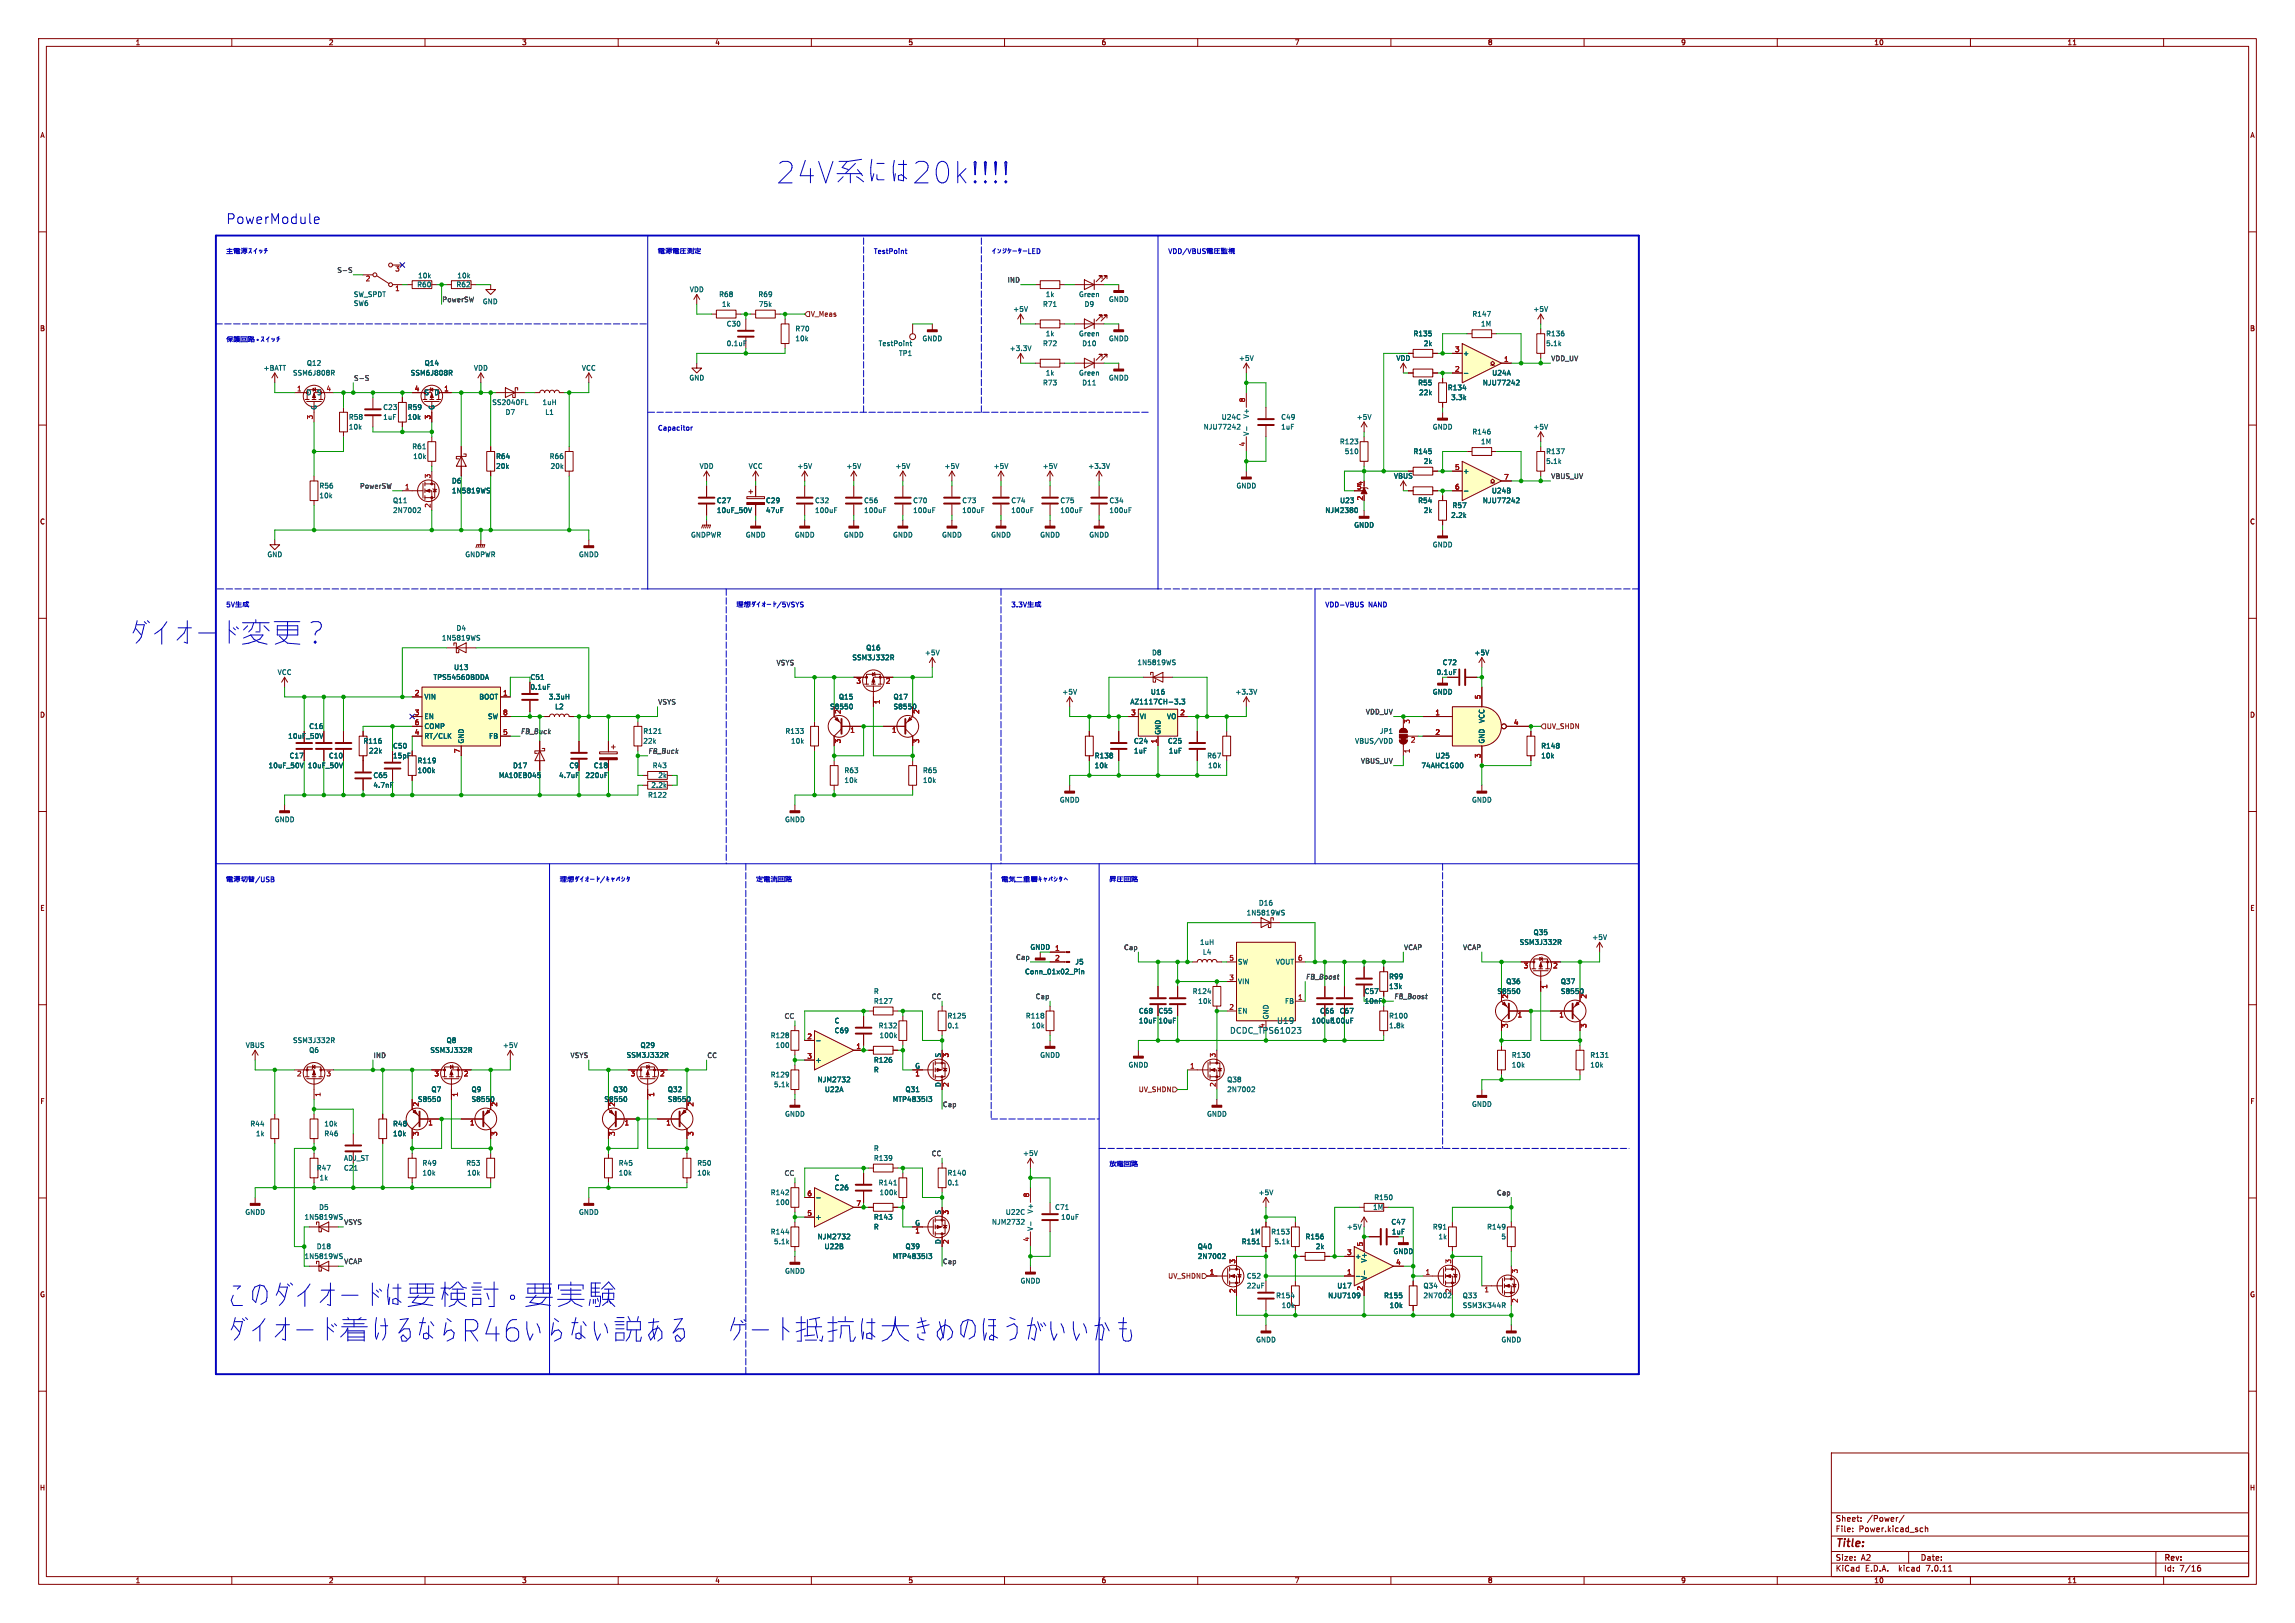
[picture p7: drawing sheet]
<svg xmlns="http://www.w3.org/2000/svg" width="594mm" height="420mm" viewBox="0 0 594 420" stroke-linecap="round" stroke-linejoin="round" font-family="sans-serif">
<defs><g id="words">
<text font-size="7.7" fill="#009600" x="188" y="347.7">þÿ0²0ü0Èbµb—0oY'0M0•0n0{0F0L0D0D0K0‚</text>
<text font-size="3.5" fill="#0000c2" x="58.4" y="58.2">PowerModule</text>
<text font-size="2.8" fill="#840000" x="475" y="400.9">Title:</text>
<g font-size="2.1" fill="#006464">
<text x="318.3" y="267.7">DCDC_TPS61023</text>
<text x="330.4" y="265.2">U19</text>
</g>
<g font-size="2.1" fill="#840000">
<text x="475" y="394">Sheet:</text>
<text x="483.2" y="394">/Power/</text>
<text x="475" y="396.7">File:</text>
<text x="481.1" y="396.7">Power.kicad_sch</text>
<text x="475" y="406.9">KiCad</text>
<text x="475" y="404.1">Size:</text>
<text x="481.7" y="404.1">A2</text>
<text x="482.7" y="406.9">E.D.A.</text>
<text x="491.6" y="406.9">kicad</text>
<text x="497" y="404.1">Date:</text>
<text x="498.8" y="406.9">7.0.11</text>
<text x="560" y="404.3">Rev:</text>
<text x="560" y="406.9">Id:</text>
<text x="564.1" y="406.9">7/16</text>
</g>
<g font-size="1.8" fill="#840000">
<text x="35" y="11.9">1</text>
<text x="85" y="11.9">2</text>
<text x="135" y="11.9">3</text>
<text x="185" y="11.9">4</text>
<text x="235" y="11.9">5</text>
<text x="285" y="11.9">6</text>
<text x="335" y="11.9">7</text>
<text x="385" y="11.9">8</text>
<text x="435" y="11.9">9</text>
<text x="485" y="11.9">10</text>
<text x="535" y="11.9">11</text>
<text x="10.3" y="35.9">A</text>
<text x="582.3" y="35.9">A</text>
<text x="10.3" y="85.9">B</text>
<text x="582.3" y="85.9">B</text>
<text x="10.3" y="135.9">C</text>
<text x="582.3" y="135.9">C</text>
<text x="10.3" y="185.9">D</text>
<text x="582.3" y="185.9">D</text>
<text x="10.3" y="235.9">E</text>
<text x="582.3" y="235.9">E</text>
<text x="10.3" y="285.9">F</text>
<text x="582.3" y="285.9">F</text>
<text x="10.3" y="335.9">G</text>
<text x="582.3" y="335.9">G</text>
<text x="10.2" y="385.9">H</text>
<text x="582.2" y="385.9">H</text>
<text x="35" y="409.9">1</text>
<text x="85" y="409.9">2</text>
<text x="135" y="409.9">3</text>
<text x="185" y="409.9">4</text>
<text x="235" y="409.9">5</text>
<text x="285" y="409.9">6</text>
<text x="335" y="409.9">7</text>
<text x="385" y="409.9">8</text>
<text x="435" y="409.9">9</text>
<text x="485" y="409.9">10</text>
<text x="535" y="409.9">11</text>
</g>
<g font-size="1.8" fill="#0000c2">
<text x="58.4" y="65.8">þÿN;–ûn•0¹0¤0Ã0Á</text>
<text x="170.2" y="65.8">þÿ–ûn•–ûW'n,[š</text>
<text x="226.1" y="65.8">TestPoint</text>
<text x="58.4" y="88.7">þÿOÝ‹wVÞ•ï0û0¹0¤0Ã0Á</text>
<text x="170.2" y="111.5">Capacitor</text>
<text x="342.9" y="157.2">VDD-VBUS</text>
<text x="354.2" y="157.2">NAND</text>
<text x="195.6" y="228.4">þÿ[š–ûmAVÞ•ï</text>
<text x="287" y="302">þÿe&gt;–ûVÞ•ï</text>
</g>
<g font-size="1.8" fill="#0f0f0f">
<text x="86.9" y="70.7">S-S</text>
<text x="260.4" y="73.2">IND</text>
<text x="114.3" y="78.3">PowerSW</text>
<text x="401.3" y="93.5">VDD_UV</text>
<text x="91.4" y="98.6">S-S</text>
<text x="401.3" y="124">VBUS_UV</text>
<text x="92.8" y="126.6">PowerSW</text>
<text x="200.6" y="172.3">VSYS</text>
<text x="170.2" y="182.4">VSYS</text>
<text x="353.2" y="185">VDD_UV</text>
<text x="134.6" y="190.1">FB_Buck</text>
<text x="167.6" y="195.1">FB_Buck</text>
<text x="351.9" y="197.7">VBUS_UV</text>
<text x="290.6" y="245.9">Cap</text>
<text x="363.2" y="245.9">VCAP</text>
<text x="378.3" y="245.9">VCAP</text>
<text x="262.6" y="248.5">Cap</text>
<text x="337.8" y="253.6">FB_Boost</text>
<text x="202.7" y="263.7">CC</text>
<text x="240.8" y="258.6">CC</text>
<text x="267.7" y="258.6">Cap</text>
<text x="360.7" y="258.6">FB_Boost</text>
<text x="96.5" y="273.9">IND</text>
<text x="147.3" y="273.9">VSYS</text>
<text x="182.9" y="273.9">CC</text>
<text x="243.8" y="286.6">Cap</text>
<text x="240.8" y="299.3">CC</text>
<text x="202.7" y="304.4">CC</text>
<text x="387.1" y="309.4">Cap</text>
<text x="88.9" y="317.1">VSYS</text>
<text x="88.9" y="327.2">VCAP</text>
<text x="243.8" y="327.2">Cap</text>
</g>
<g font-size="1.8" fill="#a90000">
<text x="102.2" y="70.6">3</text>
<text x="94.5" y="73.1">2</text>
<text x="102.2" y="75.6">1</text>
<text x="376.5" y="91.2">3</text>
<text x="389.2" y="93.7">1</text>
<text x="76.8" y="101.3">1</text>
<text x="84.4" y="101.3">4</text>
<text x="107.2" y="101.3">4</text>
<text x="114.9" y="101.3">1</text>
<text x="376.5" y="96.3">2</text>
<text x="322.3" y="104.2" transform="rotate(-90 322.3 104.2)">8</text>
<text x="81" y="108.7" transform="rotate(-90 81 108.7)">3</text>
<text x="111.5" y="108.7" transform="rotate(-90 111.5 108.7)">3</text>
<text x="322.3" y="115.6" transform="rotate(-90 322.3 115.6)">4</text>
<text x="111.5" y="123.9" transform="rotate(-90 111.5 123.9)">3</text>
<text x="352.8" y="125.8" transform="rotate(-90 352.8 125.8)">4</text>
<text x="376.5" y="121.7">5</text>
<text x="389.2" y="124.2">7</text>
<text x="104.7" y="126.7">1</text>
<text x="111.5" y="131.5" transform="rotate(-90 111.5 131.5)">2</text>
<text x="351.1" y="126.7">5</text>
<text x="352.8" y="129.6" transform="rotate(-90 352.8 129.6)">2</text>
<text x="376.5" y="126.7">6</text>
<text x="221.5" y="177.2">3</text>
<text x="229.2" y="177.2">2</text>
<text x="107.2" y="180.1">2</text>
<text x="107.2" y="185.2">3</text>
<text x="130.1" y="180.1">1</text>
<text x="130.1" y="185.2">8</text>
<text x="217.9" y="184.9" transform="rotate(-90 217.9 184.9)">2</text>
<text x="228" y="182.3" transform="rotate(-90 228 182.3)">1</text>
<text x="238.2" y="184.9" transform="rotate(-90 238.2 184.9)">2</text>
<text x="292.7" y="185.2">3</text>
<text x="305.4" y="185.2">2</text>
<text x="371.4" y="185.2">1</text>
<text x="383.3" y="181" transform="rotate(-90 383.3 181)">5</text>
<text x="107.2" y="190.2">4</text>
<text x="107.2" y="187.7">6</text>
<text x="130.1" y="190.2">5</text>
<text x="220" y="189.9">1</text>
<text x="230.8" y="189.9">1</text>
<text x="365.2" y="187.4" transform="rotate(-90 365.2 187.4)">3</text>
<text x="371.4" y="190.2">2</text>
<text x="391.7" y="187.7">4</text>
<text x="119.1" y="195" transform="rotate(-90 119.1 195)">7</text>
<text x="217.9" y="192.5" transform="rotate(-90 217.9 192.5)">3</text>
<text x="238.2" y="192.5" transform="rotate(-90 238.2 192.5)">3</text>
<text x="299.5" y="192.5" transform="rotate(-90 299.5 192.5)">1</text>
<text x="365.1" y="192.5">2</text>
<text x="365.2" y="195" transform="rotate(-90 365.2 195)">1</text>
<text x="383.3" y="196.3" transform="rotate(-90 383.3 196.3)">3</text>
<text x="266.6" y="246">GNDD 1</text>
<text x="273" y="248.7">2</text>
<text x="318.1" y="248.7">5</text>
<text x="335.8" y="248.7">6</text>
<text x="394.3" y="250.9">3</text>
<text x="401.9" y="250.9">2</text>
<text x="318.1" y="253.7">3</text>
<text x="400.8" y="256" transform="rotate(-90 400.8 256)">1</text>
<text x="318.1" y="261.4">2</text>
<text x="335.8" y="258.8">1</text>
<text x="390.6" y="258.5" transform="rotate(-90 390.6 258.5)">2</text>
<text x="392.7" y="263.6">1</text>
<text x="403.5" y="263.6">1</text>
<text x="410.9" y="258.5" transform="rotate(-90 410.9 258.5)">2</text>
<text x="208.8" y="269">2</text>
<text x="390.6" y="266.1" transform="rotate(-90 390.6 266.1)">3</text>
<text x="410.9" y="266.1" transform="rotate(-90 410.9 266.1)">3</text>
<text x="208.8" y="274.1">3</text>
<text x="221.5" y="271.5">1</text>
<text x="245.8" y="273.8" transform="rotate(-90 245.8 273.8)">3</text>
<text x="314.7" y="273.8" transform="rotate(-90 314.7 273.8)">3</text>
<text x="76.8" y="278.8">2</text>
<text x="84.4" y="278.8">3</text>
<text x="112.3" y="278.8">3</text>
<text x="119.9" y="278.8">2</text>
<text x="163.1" y="278.8">3</text>
<text x="170.7" y="278.8">2</text>
<text x="236.8" y="278.8">1</text>
<text x="245.8" y="281.4" transform="rotate(-90 245.8 281.4)">2</text>
<text x="307.9" y="276.6">1</text>
<text x="314.7" y="281.4" transform="rotate(-90 314.7 281.4)">2</text>
<text x="83.3" y="283.9" transform="rotate(-90 83.3 283.9)">1</text>
<text x="108.7" y="286.5" transform="rotate(-90 108.7 286.5)">2</text>
<text x="118.8" y="283.9" transform="rotate(-90 118.8 283.9)">1</text>
<text x="129" y="286.5" transform="rotate(-90 129 286.5)">2</text>
<text x="159.5" y="286.5" transform="rotate(-90 159.5 286.5)">2</text>
<text x="169.6" y="283.9" transform="rotate(-90 169.6 283.9)">1</text>
<text x="179.8" y="286.5" transform="rotate(-90 179.8 286.5)">2</text>
<text x="110.7" y="291.5">1</text>
<text x="121.5" y="291.5">1</text>
<text x="161.5" y="291.5">1</text>
<text x="172.3" y="291.5">1</text>
<text x="108.7" y="294.1" transform="rotate(-90 108.7 294.1)">3</text>
<text x="129" y="294.1" transform="rotate(-90 129 294.1)">3</text>
<text x="159.5" y="294.1" transform="rotate(-90 159.5 294.1)">3</text>
<text x="179.8" y="294.1" transform="rotate(-90 179.8 294.1)">3</text>
<text x="208.8" y="309.6">6</text>
<text x="266.4" y="310" transform="rotate(-90 266.4 310)">8</text>
<text x="208.8" y="314.7">5</text>
<text x="221.5" y="312.2">7</text>
<text x="245.8" y="314.4" transform="rotate(-90 245.8 314.4)">3</text>
<text x="236.8" y="319.5">1</text>
<text x="245.8" y="322" transform="rotate(-90 245.8 322)">2</text>
<text x="266.4" y="321.4" transform="rotate(-90 266.4 321.4)">4</text>
<text x="352.8" y="322.7" transform="rotate(-90 352.8 322.7)">5</text>
<text x="313" y="329.9">1</text>
<text x="319.8" y="327.1" transform="rotate(-90 319.8 327.1)">3</text>
<text x="348.5" y="329.9">1</text>
<text x="348.5" y="324.9">3</text>
<text x="361.2" y="327.4">4</text>
<text x="368.9" y="329.9">1</text>
<text x="375.7" y="327.1" transform="rotate(-90 375.7 327.1)">3</text>
<text x="393.1" y="329.6" transform="rotate(-90 393.1 329.6)">3</text>
<text x="319.8" y="334.7" transform="rotate(-90 319.8 334.7)">2</text>
<text x="352.8" y="334.1" transform="rotate(-90 352.8 334.1)">2</text>
<text x="384.1" y="334.7">1</text>
<text x="393.1" y="337.3" transform="rotate(-90 393.1 337.3)">2</text>
</g>
<g font-size="1.8" fill="#006464">
<text x="91.4" y="77.1">SW_SPDT</text>
<text x="107.9" y="74.5">R60</text>
<text x="108.1" y="72.2">10k</text>
<text x="118" y="74.5">R62</text>
<text x="118.3" y="72.2">10k</text>
<text x="178.4" y="75.8">VDD</text>
<text x="186" y="77.1">R68</text>
<text x="196.2" y="77.1">R69</text>
<text x="270.6" y="77.1">1k</text>
<text x="279.1" y="77.1">Green</text>
<text x="91.4" y="79.4">SW6</text>
<text x="124.8" y="78.9">GND</text>
<text x="186.7" y="79.6">1k</text>
<text x="196.3" y="79.6">75k</text>
<text x="262.1" y="80.9">+5V</text>
<text x="269.8" y="79.6">R71</text>
<text x="280.6" y="79.6">D9</text>
<text x="286.9" y="78.3">GNDD</text>
<text x="381" y="82.1">R147</text>
<text x="396.7" y="80.9">+5V</text>
<text x="188" y="84.7">C30</text>
<text x="188" y="89.8">0.1uF</text>
<text x="205.7" y="88.5">10k</text>
<text x="205.7" y="86">R70</text>
<text x="227.3" y="89.8">TestPoint</text>
<text x="238.6" y="88.5">GNDD</text>
<text x="269.8" y="89.8">R72</text>
<text x="270.6" y="87.2">1k</text>
<text x="279.1" y="87.2">Green</text>
<text x="280" y="89.8">D10</text>
<text x="286.9" y="88.5">GNDD</text>
<text x="365.7" y="87.2">R135</text>
<text x="368.4" y="89.8">2k</text>
<text x="383.2" y="84.7">1M</text>
<text x="400.1" y="87.2">R136</text>
<text x="400.1" y="89.8">5.1k</text>
<text x="79.3" y="94.8">Q12</text>
<text x="109.8" y="94.8">Q14</text>
<text x="232.6" y="92.3">TP1</text>
<text x="261.2" y="91">+3.3V</text>
<text x="320.5" y="93.6">+5V</text>
<text x="361.3" y="93.6">VDD</text>
<text x="378.6" y="92.3">+</text>
<text x="68.1" y="96.1">+BATT</text>
<text x="75.7" y="97.4">SSM6J808R</text>
<text x="106.2" y="97.4">SSM6J808R</text>
<text x="122.5" y="96.1">VDD</text>
<text x="150.5" y="96.1">VCC</text>
<text x="178.3" y="98.7">GND</text>
<text x="269.8" y="99.9">R73</text>
<text x="270.6" y="97.4">1k</text>
<text x="279.1" y="97.4">Green</text>
<text x="280" y="99.9">D11</text>
<text x="286.9" y="98.7">GNDD</text>
<text x="366.9" y="99.9">R55</text>
<text x="374.6" y="101.2">R134</text>
<text x="383.7" y="99.9">NJU77242</text>
<text x="386.1" y="97.4">U24A</text>
<text x="79.2" y="102.5">D</text>
<text x="81.9" y="102.5">S</text>
<text x="82.1" y="106.2" transform="rotate(-90 82.1 106.2)">G</text>
<text x="99.1" y="106.3">C23</text>
<text x="105.4" y="106.3">R59</text>
<text x="109.7" y="102.5">S</text>
<text x="112.3" y="102.5">D</text>
<text x="112.6" y="106.2" transform="rotate(-90 112.6 106.2)">G</text>
<text x="127.3" y="105">SS2040FL</text>
<text x="130.7" y="107.5">D7</text>
<text x="140.3" y="105">1uH</text>
<text x="141" y="107.5">L1</text>
<text x="367.2" y="102.5">22k</text>
<text x="375.5" y="103.7">3.3k</text>
<text x="90.2" y="111.4">10k</text>
<text x="90.2" y="108.8">R58</text>
<text x="99.1" y="108.8">1uF</text>
<text x="105.4" y="108.8">10k</text>
<text x="311.4" y="111.4">NJU77242</text>
<text x="316.1" y="108.8">U24C</text>
<text x="323.4" y="112.9" transform="rotate(-90 323.4 112.9)">V-</text>
<text x="323.4" y="108.4" transform="rotate(-90 323.4 108.4)">V+</text>
<text x="331.5" y="108.8">C49</text>
<text x="331.5" y="111.4">1uF</text>
<text x="351" y="108.8">+5V</text>
<text x="370.7" y="111.4">GNDD</text>
<text x="381" y="112.6">R146</text>
<text x="396.7" y="111.4">+5V</text>
<text x="106.6" y="116.4">R61</text>
<text x="106.8" y="119">10k</text>
<text x="128.3" y="119">R64</text>
<text x="142.1" y="119">R66</text>
<text x="346.7" y="115.2">R123</text>
<text x="347.9" y="117.7">510</text>
<text x="365.7" y="117.7">R145</text>
<text x="383.2" y="115.2">1M</text>
<text x="400.1" y="117.7">R137</text>
<text x="116.8" y="125.3">D6</text>
<text x="128.3" y="121.5">20k</text>
<text x="142.4" y="121.5">20k</text>
<text x="181" y="121.5">VDD</text>
<text x="193.7" y="121.5">VCC</text>
<text x="206.2" y="121.5">+5V</text>
<text x="218.9" y="121.5">+5V</text>
<text x="231.6" y="121.5">+5V</text>
<text x="244.3" y="121.5">+5V</text>
<text x="257" y="121.5">+5V</text>
<text x="269.7" y="121.5">+5V</text>
<text x="281.5" y="121.5">+3.3V</text>
<text x="360.7" y="124.1">VBUS</text>
<text x="368.4" y="120.2">2k</text>
<text x="378.6" y="122.8">+</text>
<text x="400.1" y="120.2">5.1k</text>
<text x="82.6" y="129.1">10k</text>
<text x="82.6" y="126.6">R56</text>
<text x="101.6" y="130.4">Q11</text>
<text x="116.8" y="127.9">1N5819WS</text>
<text x="185.4" y="130.4">C27</text>
<text x="198.1" y="130.4">C29</text>
<text x="210.8" y="130.4">C32</text>
<text x="223.5" y="130.4">C56</text>
<text x="236.2" y="130.4">C70</text>
<text x="248.9" y="130.4">C73</text>
<text x="261.6" y="130.4">C74</text>
<text x="274.3" y="130.4">C75</text>
<text x="287" y="130.4">C34</text>
<text x="319.9" y="126.6">GNDD</text>
<text x="346.7" y="130.4">U23</text>
<text x="366.9" y="130.4">R54</text>
<text x="375.8" y="131.7">R57</text>
<text x="383.7" y="130.4">NJU77242</text>
<text x="386" y="127.9">U24B</text>
<text x="101.6" y="132.9">2N7002</text>
<text x="185.4" y="132.9">10uF_50V</text>
<text x="198.1" y="132.9">47uF</text>
<text x="210.8" y="132.9">100uF</text>
<text x="223.5" y="132.9">100uF</text>
<text x="236.2" y="132.9">100uF</text>
<text x="248.9" y="132.9">100uF</text>
<text x="261.6" y="132.9">100uF</text>
<text x="274.3" y="132.9">100uF</text>
<text x="287" y="132.9">100uF</text>
<text x="342.9" y="132.9">NJM2380</text>
<text x="350.4" y="136.8">GNDD</text>
<text x="368.4" y="132.9">2k</text>
<text x="375.5" y="134.2">2.2k</text>
<text x="178.7" y="139.3">GNDPWR</text>
<text x="192.9" y="139.3">GNDD</text>
<text x="205.6" y="139.3">GNDD</text>
<text x="218.3" y="139.3">GNDD</text>
<text x="231" y="139.3">GNDD</text>
<text x="243.7" y="139.3">GNDD</text>
<text x="256.4" y="139.3">GNDD</text>
<text x="269.1" y="139.3">GNDD</text>
<text x="281.8" y="139.3">GNDD</text>
<text x="370.7" y="141.8">GNDD</text>
<text x="69.1" y="144.4">GND</text>
<text x="120.3" y="144.4">GNDPWR</text>
<text x="149.7" y="144.4">GNDD</text>
<text x="114.3" y="166">1N5819WS</text>
<text x="118" y="163.4">D4</text>
<text x="117.4" y="173.6">U13</text>
<text x="220.5" y="171">SSM3J332R</text>
<text x="224.1" y="168.5">Q16</text>
<text x="239.3" y="169.8">+5V</text>
<text x="294.3" y="172.3">1N5819WS</text>
<text x="298.1" y="169.8">D8</text>
<text x="373.3" y="172.3">C72</text>
<text x="381.5" y="169.8">+5V</text>
<text x="71.7" y="174.9">VCC</text>
<text x="112.1" y="176.1">TPS54560BDDA</text>
<text x="137.2" y="176.1">C51</text>
<text x="137.2" y="178.7">0.1uF</text>
<text x="274.8" y="179.9">+5V</text>
<text x="297.7" y="179.9">U16</text>
<text x="319.6" y="179.9">+3.3V</text>
<text x="370.7" y="179.9">GNDD</text>
<text x="371.7" y="174.9">0.1uF</text>
<text x="109.7" y="181.2">VIN</text>
<text x="123.9" y="181.2">BOOT</text>
<text x="141.9" y="181.2">3.3uH</text>
<text x="143.6" y="183.7">L2</text>
<text x="214.7" y="183.7">S8550</text>
<text x="217" y="181.2">Q15</text>
<text x="231.1" y="181.2">Q17</text>
<text x="231.1" y="183.7">S8550</text>
<text x="292.5" y="182.5">AZ1117CH-3.3</text>
<text x="74.5" y="191.4">10uF_50V</text>
<text x="79.9" y="188.8">C16</text>
<text x="109.7" y="186.3">EN</text>
<text x="109.7" y="191.4">RT/CLK</text>
<text x="109.7" y="188.8">COMP</text>
<text x="126.2" y="186.3">SW</text>
<text x="126.5" y="191.4">FB</text>
<text x="166.4" y="190.1">R121</text>
<text x="203.2" y="190.1">R133</text>
<text x="294.9" y="186.3">VI</text>
<text x="300.6" y="190.2" transform="rotate(-90 300.6 190.2)">GND</text>
<text x="301.9" y="186.3">VO</text>
<text x="357" y="190.1">JP1</text>
<text x="384.4" y="187.2" transform="rotate(-90 384.4 187.2)">VCC</text>
<text x="74.8" y="196.4">C17</text>
<text x="85" y="196.4">C10</text>
<text x="93.9" y="192.6">R116</text>
<text x="95.4" y="195.2">22k</text>
<text x="101.6" y="193.9">C50</text>
<text x="101.6" y="196.4">15pF</text>
<text x="108" y="197.7">R119</text>
<text x="120.2" y="192.5" transform="rotate(-90 120.2 192.5)">GND</text>
<text x="166.4" y="192.6">22k</text>
<text x="204.6" y="192.6">10k</text>
<text x="283.2" y="196.4">R138</text>
<text x="293.4" y="192.6">C24</text>
<text x="293.4" y="195.2">1uF</text>
<text x="302.2" y="192.6">C25</text>
<text x="302.4" y="195.2">1uF</text>
<text x="312.3" y="196.4">R67</text>
<text x="350.6" y="192.6">VBUS/VDD</text>
<text x="371.4" y="196.4">U25</text>
<text x="384.4" y="192.5" transform="rotate(-90 384.4 192.5)">GND</text>
<text x="398.8" y="193.9">R148</text>
<text x="398.8" y="196.4">10k</text>
<text x="69.4" y="199">10uF_50V</text>
<text x="79.6" y="199">10uF_50V</text>
<text x="96.5" y="201.5">C65</text>
<text x="108" y="200.3">100k</text>
<text x="129" y="201.5">MA10EB045</text>
<text x="132.7" y="199">D17</text>
<text x="144.6" y="201.5">4.7uF</text>
<text x="147.2" y="199">C9</text>
<text x="151.4" y="201.5">220uF</text>
<text x="153.6" y="199">C18</text>
<text x="168.8" y="199">R43</text>
<text x="170.3" y="201.5">2k</text>
<text x="218.4" y="202.8">10k</text>
<text x="218.4" y="200.3">R63</text>
<text x="238.8" y="202.8">10k</text>
<text x="238.8" y="200.3">R65</text>
<text x="283.2" y="199">10k</text>
<text x="312.6" y="199">10k</text>
<text x="367.8" y="199">74AHC1G00</text>
<text x="96.5" y="204.1">4.7nF</text>
<text x="167.6" y="206.6">R122</text>
<text x="168.5" y="204.1">2.2k</text>
<text x="274.2" y="207.9">GNDD</text>
<text x="380.9" y="207.9">GNDD</text>
<text x="71" y="213">GNDD</text>
<text x="203.1" y="213">GNDD</text>
<text x="322.5" y="237.1">1N5819WS</text>
<text x="325.7" y="234.5">D16</text>
<text x="310.5" y="244.7">1uH</text>
<text x="393.2" y="244.7">SSM3J332R</text>
<text x="396.8" y="242.2">Q35</text>
<text x="412" y="243.4">+5V</text>
<text x="278.2" y="249.8">J5</text>
<text x="311.2" y="247.2">L4</text>
<text x="320.3" y="249.8">SW</text>
<text x="330.1" y="249.8">VOUT</text>
<text x="226.1" y="257.4">R</text>
<text x="265.2" y="252.3">Conn_01x02_Pin</text>
<text x="308.6" y="257.4">R124</text>
<text x="320.3" y="254.9">VIN</text>
<text x="353.1" y="257.4">C57</text>
<text x="359.4" y="253.6">R99</text>
<text x="359.4" y="256.1">13k</text>
<text x="387.4" y="257.4">S8550</text>
<text x="389.7" y="254.9">Q36</text>
<text x="403.9" y="254.9">Q37</text>
<text x="403.9" y="257.4">S8550</text>
<text x="226.1" y="259.9">R127</text>
<text x="245.1" y="263.8">R125</text>
<text x="265.4" y="263.8">R118</text>
<text x="294.7" y="262.5">C68</text>
<text x="299.7" y="262.5">C55</text>
<text x="310" y="259.9">10k</text>
<text x="320.3" y="262.5">EN</text>
<text x="328.5" y="263.9" transform="rotate(-90 328.5 263.9)">GND</text>
<text x="332.5" y="259.9">FB</text>
<text x="341.5" y="262.5">C66</text>
<text x="346.6" y="262.5">C67</text>
<text x="353.1" y="259.9">10nF</text>
<text x="359.4" y="263.8">R100</text>
<text x="199.4" y="268.8">R128</text>
<text x="215.9" y="267.6">C69</text>
<text x="215.9" y="265">C</text>
<text x="227.3" y="266.3">R132</text>
<text x="227.5" y="268.8">100k</text>
<text x="245.1" y="266.3">0.1</text>
<text x="266.8" y="266.3">10k</text>
<text x="294.7" y="265">10uF</text>
<text x="299.7" y="265">10uF</text>
<text x="327.4" y="266.1" transform="rotate(-90 327.4 266.1)">4</text>
<text x="339.4" y="265">100uF100uF</text>
<text x="359.4" y="266.3">1.8k</text>
<text x="63.5" y="271.4">VBUS</text>
<text x="75.7" y="270.1">SSM3J332R</text>
<text x="79.9" y="272.6">Q6</text>
<text x="111.3" y="272.6">SSM3J332R</text>
<text x="115.5" y="270.1">Q8</text>
<text x="130" y="271.4">+5V</text>
<text x="162.1" y="273.9">SSM3J332R</text>
<text x="165.7" y="271.4">Q29</text>
<text x="200.6" y="271.4">100</text>
<text x="210.9" y="275.2">+</text>
<text x="226.1" y="275.2">R126</text>
<text x="243.6" y="273.8" transform="rotate(-90 243.6 273.8)">S</text>
<text x="269.1" y="273.9">GNDD</text>
<text x="391.2" y="273.9">R130</text>
<text x="411.5" y="273.9">R131</text>
<text x="199.4" y="279">R129</text>
<text x="200.2" y="281.5">5.1k</text>
<text x="211.5" y="280.3">NJM2732</text>
<text x="226.1" y="277.7">R</text>
<text x="236.8" y="276.6">G</text>
<text x="243.6" y="281.4" transform="rotate(-90 243.6 281.4)">D</text>
<text x="292" y="276.5">GNDD</text>
<text x="317.5" y="280.3">Q38</text>
<text x="391.2" y="276.5">10k</text>
<text x="411.5" y="276.5">10k</text>
<text x="108" y="285.3">S8550</text>
<text x="111.5" y="282.8">Q7</text>
<text x="121.9" y="285.3">S8550</text>
<text x="121.9" y="282.8">Q9</text>
<text x="156.3" y="285.3">S8550</text>
<text x="158.6" y="282.8">Q30</text>
<text x="172.7" y="282.8">Q32</text>
<text x="172.7" y="285.3">S8550</text>
<text x="213.4" y="282.8">U22A</text>
<text x="230.9" y="285.3">MTP4835I3</text>
<text x="234.2" y="282.8">Q31</text>
<text x="317.5" y="282.8">2N7002</text>
<text x="380.9" y="286.6">GNDD</text>
<text x="64.7" y="291.7">R44</text>
<text x="83.8" y="291.7">10k</text>
<text x="101.6" y="291.7">R48</text>
<text x="203.1" y="289.2">GNDD</text>
<text x="312.3" y="289.2">GNDD</text>
<text x="66.1" y="294.2">1k</text>
<text x="83.8" y="294.2">R46</text>
<text x="101.6" y="294.2">10k</text>
<text x="226.1" y="298">R</text>
<text x="264.7" y="299.3">+5V</text>
<text x="81.9" y="303.1">R47</text>
<text x="82.6" y="305.7">1k</text>
<text x="88.9" y="300.6">ADJ_ST</text>
<text x="88.9" y="303.1">C21</text>
<text x="109.2" y="304.4">10k</text>
<text x="109.2" y="301.9">R49</text>
<text x="120.6" y="301.9">R53</text>
<text x="120.8" y="304.4">10k</text>
<text x="160" y="304.4">10k</text>
<text x="160" y="301.9">R45</text>
<text x="180.3" y="304.4">10k</text>
<text x="180.3" y="301.9">R50</text>
<text x="215.9" y="305.7">C</text>
<text x="226.1" y="300.6">R139</text>
<text x="245.1" y="304.4">R140</text>
<text x="199.4" y="309.5">R142</text>
<text x="215.9" y="308.2">C26</text>
<text x="227.3" y="306.9">R141</text>
<text x="227.5" y="309.5">100k</text>
<text x="245.1" y="306.9">0.1</text>
<text x="325.6" y="309.5">+5V</text>
<text x="355.6" y="310.7">R150</text>
<text x="63.4" y="314.6">GNDD</text>
<text x="78.7" y="315.8">1N5819WS</text>
<text x="82.5" y="313.3">D5</text>
<text x="149.7" y="314.6">GNDD</text>
<text x="200.6" y="312">100</text>
<text x="210.9" y="315.8">+</text>
<text x="226.1" y="315.8">R143</text>
<text x="236.8" y="317.2">G</text>
<text x="243.6" y="314.4" transform="rotate(-90 243.6 314.4)">S</text>
<text x="256.6" y="317.1">NJM2732</text>
<text x="260.2" y="314.6">U22C</text>
<text x="267.6" y="314.1" transform="rotate(-90 267.6 314.1)">V+</text>
<text x="273" y="313.3">C71</text>
<text x="274.5" y="315.8">10uF</text>
<text x="355.3" y="313.3">1M</text>
<text x="360" y="317.1">C47</text>
<text x="81.9" y="323.4">D18</text>
<text x="199.4" y="319.6">R144</text>
<text x="200.2" y="322.2">5.1k</text>
<text x="211.5" y="320.9">NJM2732</text>
<text x="213.3" y="323.4">U22B</text>
<text x="226.1" y="318.4">R</text>
<text x="234.2" y="323.4">Q39</text>
<text x="243.6" y="322" transform="rotate(-90 243.6 322)">D</text>
<text x="267.6" y="318.6" transform="rotate(-90 267.6 318.6)">V-</text>
<text x="309.9" y="323.4">Q40</text>
<text x="321.3" y="322.2">R151</text>
<text x="323.5" y="319.6">1M</text>
<text x="328.9" y="319.6">R153</text>
<text x="329.7" y="322.2">5.1k</text>
<text x="337.8" y="320.9">R156</text>
<text x="340.4" y="323.4">2k</text>
<text x="348.5" y="318.4">+5V</text>
<text x="360.1" y="319.6">1uF</text>
<text x="370.7" y="318.4">R91</text>
<text x="372.2" y="320.9">1k</text>
<text x="384.8" y="318.4">R149</text>
<text x="388.5" y="320.9">5</text>
<text x="78.7" y="326">1N5819WS</text>
<text x="203.1" y="329.8">GNDD</text>
<text x="230.9" y="326">MTP4835I3</text>
<text x="309.9" y="326">2N7002</text>
<text x="350.6" y="326">+</text>
<text x="353.9" y="326.8" transform="rotate(-90 353.9 326.8)">V+</text>
<text x="360.5" y="324.7">GNDD</text>
<text x="264" y="332.3">GNDD</text>
<text x="322.6" y="331.1">C52</text>
<text x="322.6" y="333.6">22uF</text>
<text x="346" y="333.6">U17</text>
<text x="353.9" y="331.3" transform="rotate(-90 353.9 331.3)">V-</text>
<text x="368.3" y="333.6">Q34</text>
<text x="375.7" y="334.7" transform="rotate(-90 375.7 334.7)">2</text>
<text x="330.2" y="336.1">R154</text>
<text x="331.6" y="338.7">10k</text>
<text x="343.6" y="336.1">NJU7109</text>
<text x="358.1" y="336.1">R155</text>
<text x="359.6" y="338.7">10k</text>
<text x="368.3" y="336.1">2N7002</text>
<text x="378.5" y="336.1">Q33</text>
<text x="378.5" y="338.7">SSM3K344R</text>
<text x="325" y="347.6">GNDD</text>
<text x="388.5" y="347.6">GNDD</text>
</g>
<g font-size="1.8" fill="#725600">
<text x="209.7" y="82.1">V_Meas</text>
<text x="400.2" y="188.8">UV_SHDN</text>
<text x="294.6" y="282.8">UV_SHDN</text>
<text x="302.2" y="331.1">UV_SHDN</text>
</g>
</g></defs>
<g fill="none" stroke="#840000" stroke-width=".26">
<path d="M10 10h574v400h-574zM12 12h570v396h-570zM60 10v2M110 10v2M160 10v2M210 10v2M260 10v2M310 10v2M360 10v2M410 10v2M460 10v2M510 10v2"/>
<path d="M536.6 11.6h.7M560 10v2M10 60h2M582 60h2M241.3 83.8v1.5M289.6 94v1.5M10 110h2M582 110h2M10 160h2M582 160h2M73.7 175.3l-.8 1.2M73.7 175.3v2.5"/>
<path d="M73.7 175.3l.7 1.2M292.1 185.4h2.5M294.6 183.5h10.2v7h-10.2zM299.7 190.5v2.5M304.8 185.4h2.5M10 210h2M73.7 208.3v1.5M582 210h2M10 260h2M357.1 251.5h2.1v5h-2.1zM358.1 250.2v1.3M358.1 256.5v1.3"/>
<path d="M388.6 256.5v2.6l1.9 1.9M414 243.8l.8 1.3M414 243.8v2.6M414 243.8l-.7 1.3M582 260h2M357.1 261.6h2.1v5.1h-2.1zM358.1 260.4v1.2M358.1 266.7v1.3M390.5 262.3l-1.9 1.9v2.5M390.5 261.6h5.7M407.9 271.8h2.1v5.1h-2.1zM408.9 270.5v1.3"/>
<path d="M408.9 276.9v1.2M10 310h2M582 310h2M391.2 342.9v1.5M10 360h2M474 376h108v32h-108zM582 360h2M474 397.5h108M474 391.5h108M479.5 396.2v.2M479.5 395.4v.2M481.7 393.5v.2"/>
<path d="M481.7 392.7v.2M491.2 392.7h-.2M492.8 392.1l-1.3 1.9M497.2 395.4h.5M497.7 396.3l-.5 .1M498.3 395.5l.6-.1 .1 1M498.3 394.9v1.5M60 408v2M110 408v2M160 408v2M210 408v2M260 408v2"/>
<path d="M310 408v2M360 408v2M410 408v2M460 408v2M474 404.5h108M474 401.5h108M494 401.5v3M504.3 406.6h.9M510 408v2M536.6 409.6h.7M558 401.5v6.5M560 408v2"/>
<path d="M568.7 405.9l.3-.3 .6 .3v.4l-.3 .3-.6-.3M569.5 405.1h-.5l-.3 .6"/>
<circle cx="389.9" cy="261.6" r="2.82"/>
</g>
<g fill="#ffffc2" stroke="#ffffc2" stroke-width=".26">
<path d="M294.6 183.5h10.2v7h-10.2z"/>
<path d="M383.5 182.9a5.1 5.1 0 0 1 5.1 5.1 5.1 5.1 0 0 1-5.1 5z"/>
</g>
<path d="M304 180.9h.8l-.4 .5M304.8 181.5v.6M305.4 182.1v.1M305.9 180.9h.7l-.4 .5 .4 .1v.6h-.7M393 255.8a.79 .79 0 0 1 0 1.3M415.8 241.9l-.4 1.2M415.5 273.6h.7" fill="none" stroke="#006464" stroke-width=".26"/>
<g fill="#840000" stroke="#840000" stroke-width=".26">
<path d="M389.9 344.4h2.5v.5h-2.5z"/>
<path d="M240 85.3h2.6v.6h-2.6z"/>
<path d="M388.9 259.8l.5-.5 .5 1.1z"/>
<path d="M288.3 95.5h2.5v.5h-2.5z"/>
<path d="M72.4 209.8h2.5v.5h-2.5z"/>
</g>
<path d="M390.5 259.7v3.8" fill="none" stroke="#840000" stroke-width=".51"/>
<path d="M375.9 182.9h7.6v10.1h-7.6z" fill="#ffffc2"/>
<g fill="none" stroke="#840000" stroke-width=".26">
<path d="M94 71.1h2.5M97.5 71.4l3.2 2M101.6 73.7h2.5M101.6 68.6h2.5M105.4 73.7h1.3M106.7 72.6h5.1v2.1h-5.1zM111.8 73.7h1.2M115.6 73.7h1.2M116.8 72.6h5.1v2.1h-5.1zM121.9 73.7h1.3M127 73.7v1.2h-1.3l1.3 1.3 1.3-1.3h-1.3M278.1 73.7h7.6"/>
<path d="M280.7 72.4l2.5 1.3-2.5 1.2zM283.2 72.4v2.5M285.2 72.1v-.7h-.7h.7l-1.5 1.5M286.5 72.1v-.7h-.8h.8l-1.5 1.5M289.6 73.7v1.5M71.1 96.5l-.7 1.3M71.1 96.5v2.6M71.1 96.5l.8 1.3M124.5 96.5v2.6M124.5 96.5l-.8 1.3M124.5 96.5l.7 1.3M152.4 96.5l-.8 1.3"/>
<path d="M152.4 96.5v2.6M152.4 96.5l.8 1.3M180.3 94v1.3h1.3l-1.3 1.2-1.2-1.2h1.2M193 82.6v2.7M193 87.4v2.8M268 94h1.2M269.2 93h5.1v2h-5.1zM274.3 94h1.3M278.1 94h7.6M280.7 92.7l2.5 1.3-2.5 1.3zM283.2 92.7v2.6M285.2 92.5v-.8h-.7h.7l-1.5 1.5"/>
<path d="M286.5 92.5v-.8h-.8h.8l-1.5 1.5M289.6 83.8v1.5M372.4 99.1h2v5h-2zM373.4 97.8v1.3M76.2 101.6h3.3M79 103.4h1M79.4 103.9h3.8M79.5 103.4v-2.6h3.6v2.6M80.8 103.4h1M81 100.5l.7 .3-.7 .4zM81.3 103.9v5.3M81.5 100.3l.3 1"/>
<path d="M82.5 103.4h1.1M86.4 101.6h-5.1v1.8M87.9 106.7h2v5.1h-2zM88.9 105.4v1.3M88.9 111.8v1.2M96.5 102.9v2.8M96.5 107.7v2.8M103.1 104.1h2.1v5.1h-2.1zM104.1 102.9v1.2M104.1 109.2v1.3M106.7 101.6h5.1v1.8M109.5 103.4h1"/>
<path d="M109.9 103.9h3.8M110 103.4v-2.6h3.5v2.6M110.7 114.3h2.1v5.1h-2.1zM111.3 103.4h1M111.4 100.8l.6-.3v.7zM111.5 100.3l-.2 1M111.8 103.9v5.3M111.8 113v1.3M111.8 119.4v1.3M113 103.4h1M113.5 101.6h3.3M119.4 118.1l1.2 2.6h-2.5z"/>
<path d="M119.4 115.6v7.6M120 117.5h.6v.6h-2.5v.6h.6M126 116.8h2v5.1h-2zM127 115.6v1.2M128.3 101.6h7.6M130.8 100.3l2.5 1.3-2.5 1.3zM134 101v-.7h-.7v2.6h-.6v-.7M138.4 101.6h1.3l.2-.4 .4-.2 .5 .2 .2 .4 .2-.4 .4-.2 .5 .2 .1 .4 .2-.4 .5-.2 .4 .2 .2 .4 .2-.4 .4-.2 .5 .2 .2 .4h1.2M146.3 116.8h2v5.1h-2zM147.3 115.6v1.2M353.1 109.2v2.6M353.1 109.2l-.8 1.3"/>
<path d="M353.1 109.2l.7 1.3M373.4 104.1v1.3M397.8 116.8h2v5.1h-2zM398.8 111.8v2.5M398.8 115.6v1.2M398.8 111.8l-.8 1.2M398.8 111.8l.7 1.2M71.1 139.7v1.3h1.3l-1.3 1.2-1.3-1.2h1.3M80.3 124.5h2v5h-2zM81.3 123.2v1.3M81.3 129.5v1.3M104.1 127h5.4"/>
<path d="M109.5 125.1v3.8M110 127h1.8v5.1M110 125.2h2.5v3.6h-2.5M110 124.7v1M110 126.5v1M110 128.3v1M111.8 121.9v3.3M112 126.5l1 .2M112.5 126.6l.4 .7h-.8zM124.5 139.7v1.3l-.3 .7M127 121.9v1.3M147.3 121.9v1.3"/>
<path d="M152.4 139.7v1.5M182.9 121.9l-.8 1.3M182.9 121.9v2.6M182.9 125.7v2.8M182.9 130.6v2.8M182.9 121.9l.7 1.3M195.6 121.9l-.8 1.3M195.6 121.9v2.6M195.6 121.9l.7 1.3M208.3 121.9l-.8 1.3M208.3 121.9v2.6M208.3 125.7v2.8"/>
<path d="M208.3 130.6v2.8M208.3 134.6v1.5M208.3 121.9l.7 1.3M221 121.9v2.6M221 125.7v2.8M221 130.6v2.8M221 134.6v1.5M221 121.9l-.8 1.3M221 121.9l.7 1.3M233.7 121.9v2.6M233.7 125.7v2.8M233.7 130.6v2.8"/>
<path d="M233.7 134.6v1.5M233.7 121.9l-.8 1.3M233.7 121.9l.7 1.3M246.4 121.9v2.6M246.4 125.7v2.8M246.4 130.6v2.8M246.4 134.6v1.5M246.4 121.9l-.8 1.3M246.4 121.9l.7 1.3M259.1 121.9v2.6M259.1 125.7v2.8M259.1 130.6v2.8"/>
<path d="M259.1 134.6v1.5M259.1 121.9l-.8 1.3M259.1 121.9l.7 1.3M353.1 132.1v1.5M363.2 124.5v2.5M363.2 124.5l-.7 1.2M363.2 124.5l.8 1.2M364.5 127h1.3M364.5 121.9h1.3M365.8 120.9h5v2h-5zM365.8 126h5v2h-5zM370.8 127h1.3"/>
<path d="M370.8 121.9h1.3M372.4 129.5h2v5.1h-2zM373.4 128.3v1.2M373.4 134.6v1.3M373.4 137.2v1.5M398.8 121.9v1.3M123.2 141.7l.2-.7h2.1l-.3 .7M124 141l-.3 .7M125 141l-.3 .7M221 175.3h3.3M223.8 177h1M224.2 177.5h3.8"/>
<path d="M224.3 177v-2.5h3.5v2.5M225.6 177h1M225.8 174.1l.6 .4-.6 .4zM226.1 177.5v5.4M226.3 174l.3 1M227.3 177h1M231.1 175.3h-5v1.7M241.3 170.2l-.8 1.3M241.3 170.2v2.5M241.3 170.2l.8 1.3M295.9 175.3h7.6M297.8 174.6v-.6h.6v2.5h.7v-.6"/>
<path d="M298.4 175.3l2.6-1.3v2.5zM373.4 175.3v1.5M374.6 175.3h2.8M379.5 175.3h2.8M383.5 170.2v2.5M383.5 177.8v5.1M383.5 170.2l-.7 1.3M383.5 170.2l.8 1.3M78.7 189.2v2.8M78.7 194.1v2.8M83.8 189.2v2.8M83.8 194.1v2.8"/>
<path d="M88.9 189.2v2.8M88.9 194.1v2.8M93 190.5h2v5.1h-2zM94 189.2v1.3M94 195.6v4M101.6 194.3v2.8M101.6 199.1v2.8M149.9 191.8v2.8M149.9 196.6v2.8M155.2 194.6h4.6v.5h-4.6zM157.5 191.8v2.8M157.5 196.6v2.8"/>
<path d="M158.2 193.3h1.1M158.7 192.8v1M164.1 188h2v5h-2zM165.1 186.7v1.3M165.1 193v1.3M167.6 199.6h5.1v2.1h-5.1zM209.8 188h2v5h-2zM210.8 186.7v1.3M210.8 193v1.3M214.9 198.1h2v5.1h-2zM215.9 182.9v2.5l1.9 1.9M215.9 196.9v1.2"/>
<path d="M217.8 188h5.7M217.8 188.6l-1.9 1.9v2.5M228.6 188h5.7M234.3 188.6l1.9 1.9v2.5M235.2 198.1h2v5.1h-2zM236.2 182.9v2.5l-1.9 1.9M236.2 196.9v1.2M276.9 180.3v2.6M276.9 180.3l-.8 1.3M276.9 180.3l.7 1.3M280.9 190.5h2.1v5.1h-2.1zM281.9 189.2v1.3"/>
<path d="M281.9 195.6v1.3M289.6 189.2v2.8M289.6 194.1v2.8M309.9 189.2v2.8M309.9 194.1v2.8M316.5 190.5h2v5.1h-2zM317.5 189.2v1.3M317.5 195.6v1.3M322.6 180.3l-.8 1.3M322.6 180.3v2.6M322.6 180.3l.7 1.3M362.2 191.5h2a1.02 1.02 0 0 1-1 1 1.02 1.02 0 0 1-1-1z"/>
<path d="M362.5 188.8a1.01 1.01 0 0 1 1.1-.2 1.01 1.01 0 0 1 .6 .9h-2zM363.2 185.4v3.1M363.2 192.5v3.1M364.2 190.5h2.8M368.3 185.4h7.6M368.3 190.5h7.6M383.5 182.9a5.1 5.1 0 0 1 5.1 5.1 5.1 5.1 0 0 1-5.1 5M383.5 182.9h-7.6v10.1h7.6M383.5 193v5.1M389.9 188h6.3M94 201.7v2.8M166.4 203.2h1.2"/>
<path d="M166.4 200.7h1.2M167.6 202.2h5.1v2h-5.1zM172.7 203.2h1.3M172.7 200.7h1.3M205.7 208.3v1.5M215.9 203.2v1.3M236.2 203.2v1.3M276.9 203.2v1.5M383.5 203.2v1.5M323.8 238.8h7.7M326.4 237.5l2.5 1.3-2.5 1.2zM329.6 238.1v-.6h-.7v2.5h-.6v-.6"/>
<path d="M269.2 246.4v1.5M271.8 248.9h4.2M271.8 246.4h4.2M299.7 255.3v2.8M304.8 255.3v2.8M308.6 248.9h1.3l.2-.4 .4-.2 .5 .2 .1 .4 .2-.4 .5-.2 .4 .2 .2 .4 .2-.4 .5-.2 .4 .2 .2 .4 .2-.4 .4-.2 .5 .2 .2 .4h1.2M313.9 255.3h2.1v5.1h-2.1zM315 254v1.3M317.5 254h2.5M317.5 248.9h2.5M320 243.8h15.3v20.4h-15.3zM335.3 259.1h2.5"/>
<path d="M335.3 248.9h2.5M342.9 255.3v2.8M348 255.3v2.8M353.1 250.2v2.8M353.1 255v2.8M393.7 248.9h3.3M396.5 250.7h1M396.9 251.2h3.8M397 250.7v-2.5h3.6v2.5M398.3 250.7h1M398.5 247.8l.7 .4-.7 .3zM398.8 251.2v5.3"/>
<path d="M399 247.7l.3 1M400 250.7h1.1M403.9 248.9h-5.1v1.8M408.9 256.5v2.6l-1.9 1.9M270.8 261.6h2v5.1h-2zM271.8 260.4v1.2M271.8 266.7v1.3M299.7 260.1v2.8M304.8 260.1v2.8M315 260.4v1.2M317.5 261.6h2.5M327.7 264.2v2.5"/>
<path d="M342.9 260.1v2.8M348 260.1v2.8M387.6 271.8h2v5.1h-2zM388.6 270.5v1.3M388.6 276.9v1.2M401.3 261.6h5.7M407 262.3l1.9 1.9v2.5M70.1 289.6h2v5h-2zM71.1 288.3v1.3M71.1 294.6v1.3M176.8 299.7h2v5.1h-2zM177.8 298.5v1.2"/>
<path d="M383.5 281.9v1.6M177.8 304.8v1.3M204.7 307.3h2.1v5.1h-2.1zM205.7 306.1v1.2M205.7 312.4v1.3M312.4 330.2h5.4M317.8 328.3v3.8M318.3 330.2h1.7v5.1M318.3 328.4h2.5v3.6h-2.5M318.3 327.9v1M318.3 329.7v1M318.3 331.5v1"/>
<path d="M320 325.1v3.3M320.3 329.7l1 .2M320.8 329.8l.4 .7h-.8z"/>
<circle cx="97" cy="71.1" r=".51"/>
<circle cx="101.1" cy="68.6" r=".51"/>
<circle cx="101.1" cy="73.7" r=".51"/>
<circle cx="81.3" cy="102.5" r="2.79"/>
<circle cx="111.8" cy="102.5" r="2.79"/>
<circle cx="110.9" cy="127" r="2.79"/>
<circle cx="226.1" cy="176.1" r="2.79"/>
<circle cx="217.2" cy="188" r="2.82"/>
<circle cx="234.9" cy="188" r="2.82"/>
<circle cx="389.3" cy="188" r=".63"/>
<circle cx="398.8" cy="249.8" r="2.79"/>
<circle cx="407.7" cy="261.6" r="2.82"/>
<circle cx="319.2" cy="330.2" r="2.79"/>
</g>
<g fill="none" stroke="#006464" stroke-width=".26">
<path d="M85.8 95.8h.5l.2 .3-.1 .3-.6 .1M86.1 96.5l.4 .6M116.3 95.8h.4l.3 .3-.1 .3-.6 .1M116.6 96.5l.4 .6M192.5 88.2h.7M282.8 99.6h.7M109.4 116.1h.7M136 104.7h.6M210.1 120l-.4 1.2M222.8 120l-.4 1.2M235.5 120l-.4 1.2M248.2 120l-.4 1.2"/>
<path d="M260.9 120l-.4 1.2M354.9 107.3l-.4 1.2M378.7 100.5h.7M400.6 109.8l-.4 1.3M404 116.1h.9l-.6 1.3M108.3 131.4l.4 .1 .1 .3-.7 .9h.7M126.3 126.9l.3 .1 .1 .3-.5 .3M126.3 126.3l.4 .1M194.5 131.4l-.4 1.3M216 132h.4M216 131.4h.6M228.7 132h.4"/>
<path d="M228.7 131.4h.6M241.4 132h.4M241.4 131.4h.6M254.1 132h.4M254.1 131.4h.6M266.8 132h.4M266.8 131.4h.6M230.6 169.5h.4l.3 .2-.1 .4-.6 .1M230.9 170.2l.4 .6M243.1 168.2l-.4 1.3M278.7 178.4l-.4 1.2M303.7 171.4l.4 .1 .1 .3-.6 .2"/>
<path d="M303.7 170.8h.5M325.3 178.4l-.4 1.2M376.3 173.3h.6M385.4 168.2l-.5 1.3M78.5 197.4l-.4 1.3M83.6 189.8l-.4 1.3M88.7 197.4l-.5 1.3M149.2 200h.6M156.6 200h.6M170.4 189.8h.7M220.3 182.2a.79 .79 0 0 1 0 1.3M236.8 182.2a.84 .84 0 0 1 .1 1.2"/>
<path d="M360.1 191.1l.2 .5-.2 .7M378.3 197.4a.79 .79 0 0 1 0 1.3M101.1 202.5h.6M156.6 200.6h.4M332 236.1l.3 .2 .1 .3-.5 .2M332 235.5l.4 .1M279.4 250.8h.1M279.4 251.2v.8M280 251.2v.8M280 251.3h.5v.7M312.6 256.7h.8M403.3 243.1h.5l.2 .3-.1 .4h-.6"/>
<path d="M403.6 243.8l.4 .6M409.5 255.8a.85 .85 0 0 1 .1 1.3M335.8 265.9h.9l-.5 .6 .4 .1 .1 .5-.3 .3h-.4M349.6 264.1h.4M349.6 263.5h.6M316.6 324.4l.4 .1 .1 .3-.8 .9h.8"/>
</g>
<g fill="#840000" stroke="#840000" stroke-width=".26">
<path d="M318.5 330.2l1-.4v.8z"/>
<path d="M382.3 204.7h2.5v.5h-2.5z"/>
<path d="M288.3 75.2h2.5v.5h-2.5z"/>
<path d="M288.3 85.3h2.5v.6h-2.5z"/>
<path d="M207 136.1h2.5v.6h-2.5z"/>
<path d="M372.1 176.8h2.5v.5h-2.5z"/>
<path d="M204.5 209.8h2.5v.5h-2.5z"/>
<path d="M235.5 185.7l.5 .5-1.1 .5z"/>
<path d="M362.7 191h1v.5h-1z"/>
<path d="M362.2 191.5h2a1.02 1.02 0 0 1-1 1 1.02 1.02 0 0 1-1-1z"/>
<path d="M362.2 190h2v1h-2z"/>
<path d="M362.5 188.8a1.01 1.01 0 0 1 1.1-.2 1.01 1.01 0 0 1 .6 .9h-2z"/>
<path d="M110.2 127l1.1-.4v.8z"/>
<path d="M216.2 186.2l.5-.5 .5 1z"/>
<path d="M408.2 259.3l.5 .5-1 .6z"/>
<path d="M226.1 175.5l.3 1h-.7z"/>
<path d="M398.8 249.2l.4 1h-.8z"/>
<path d="M232.4 136.1h2.5v.6h-2.5z"/>
<path d="M219.7 136.1h2.5v.6h-2.5z"/>
<path d="M268 247.9h2.5v.5h-2.5z"/>
<path d="M276 248.8h.9v.2h-.9z"/>
<path d="M276 246.3h.9v.2h-.9z"/>
<path d="M382.3 283.5h2.5v.5h-2.5z"/>
<path d="M155.2 196.1h4.6v.5h-4.6z"/>
<path d="M275.6 204.7h2.5v.5h-2.5z"/>
<path d="M245.1 136.1h2.5v.6h-2.5z"/>
<path d="M257.8 136.1h2.5v.6h-2.5z"/>
<path d="M151.1 141.2h2.6v.5h-2.6z"/>
<path d="M351.8 133.6h2.5v.5h-2.5z"/>
<path d="M81.3 101.9l.4 1h-.8z"/>
<path d="M111.8 101.9l.3 1h-.7z"/>
<path d="M372.1 138.7h2.5v.5h-2.5z"/>
<circle cx="320" cy="332" r=".25"/>
<circle cx="320" cy="328.4" r=".25"/>
<circle cx="111.8" cy="128.8" r=".25"/>
<circle cx="111.8" cy="125.2" r=".25"/>
<circle cx="227.8" cy="175.3" r=".25"/>
<circle cx="224.3" cy="175.3" r=".25"/>
<circle cx="400.6" cy="248.9" r=".25"/>
<circle cx="397" cy="248.9" r=".25"/>
</g>
<g fill="none" stroke="#840000" stroke-width=".51">
<path d="M191 87.1h4.1M191 85.6h4.1M94.5 107.4h4.1M94.5 105.9h4.1M180.8 130.3h4.1M180.8 128.8h4.1M206.2 130.3h4.1M206.2 128.8h4.1M218.9 130.3h4.1M218.9 128.8h4.1M231.6 130.3h4.1M231.6 128.8h4.1"/>
<path d="M244.3 130.3h4.1M244.3 128.8h4.1M257 130.3h4.1M257 128.8h4.1M377.7 173.2v4.1M379.2 173.2v4.1M76.7 193.8h4.1M76.7 192.3h4.1M81.8 193.8h4.1M81.8 192.3h4.1M86.9 193.8h4M86.9 192.3h4"/>
<path d="M91.9 199.9h4.1M99.6 198.9h4M99.6 197.4h4M147.8 194.8h4.1M147.8 196.3h4.1M217.8 186.1v3.8M234.3 186.1v3.8M287.5 193.8h4.1M287.5 192.3h4.1M307.8 193.8h4.1M307.8 192.3h4.1M91.9 201.4h4.1"/>
<path d="M297.7 259.8h4.1M297.7 258.3h4.1M302.8 259.8h4M302.8 258.3h4M340.9 259.8h4M340.9 258.3h4M345.9 259.8h4.1M345.9 258.3h4.1M351 254.8h4.1M351 253.2h4.1M407 259.7v3.8"/>
</g>
<path d="M320 243.8h15.3v20.4h-15.3z" fill="#ffffc2" stroke="#ffffc2" stroke-width=".26"/>
<path d="M378.5 88.9l10.1 5.1-10.1 5.1z" fill="#ffffc2"/>
<g fill="none" stroke="#840000" stroke-width=".26">
<path d="M180.3 76.2l-.7 1.3M180.3 76.2v2.5M180.3 76.2l.8 1.3M184.1 81.3h1.3M185.4 80.3h5.1v2h-5.1zM190.5 81.3h1.3M194.3 81.3h1.3M195.6 80.3h5.1v2h-5.1zM200.7 81.3h1.2M363.2 94l.8 1.3M363.2 94v2.5M363.2 94l-.7 1.3"/>
<path d="M364.5 96.5h1.3M364.5 91.4h1.3M365.8 90.4h5v2.1h-5zM365.8 95.5h5v2h-5zM370.8 96.5h1.3M370.8 91.4h1.3M375.9 96.5h2.6M375.9 91.4h2.6M378.5 88.9l10.1 5.1-10.1 5.1zM379.7 86.4h1.3M381 85.3h5.1v2.1h-5.1zM385.8 94.5h.5l-.5-.5 .5-.5 .5 .5-.5 .5h.5"/>
<path d="M386.1 86.4h1.2M388.6 94h2.6M373.4 106.7v1.5M181.6 136.7l.3-.8h2l-.3 .8M182.4 135.9l-.3 .8M182.9 134.6v1.3l-.3 .8M183.4 135.9l-.3 .8M195.6 134.6v1.5M109.2 177.8h20.3v15.2h-20.3zM105.7 195.6h2v5.1h-2zM106.7 194.3v1.3M106.7 180.3h2.5"/>
<path d="M106.7 185.4h2.5M106.7 190.5h2.5M106.7 188h2.5M119.4 193v2.6M129.5 180.3h2.6M129.5 185.4h2.6M129.5 190.5h2.6M106.7 200.7v1.2M66 271.8l-.7 1.3M66 271.8v2.5M66 271.8l.8 1.3M76.2 276.9h5.1v1.7"/>
<path d="M79 278.6h1M79.4 279.1h3.8M79.5 278.6v-2.5h3.6v2.5M80.8 278.6h1M80.9 276.1l.6-.4v.8zM81 275.6l-.2 1M81.3 279.1v5.4M82.5 278.6h1.1M83.1 276.9h3.3M111.8 276.9h3.3M114.6 278.6h1M114.9 279.1h3.8"/>
<path d="M115.1 278.6v-2.5h3.5v2.5M116.3 278.6h1M116.6 275.7l.6 .4-.6 .4zM116.8 279.1v5.4M117.1 275.6l.2 1M118.1 278.6h1M121.9 276.9h-5.1v1.7M132.1 271.8l.7 1.3M132.1 271.8v2.5M132.1 271.8l-.8 1.3M162.6 276.9h3.3M165.4 278.6h1"/>
<path d="M165.7 279.1h3.8M165.9 278.6v-2.5h3.5v2.5M167.1 278.6h1M167.4 275.7l.6 .4-.6 .4zM167.6 279.1v5.4M167.9 275.6l.2 1M168.9 278.6h1M172.7 276.9h-5.1v1.7M80.3 289.6h2v5h-2zM80.3 299.7h2v5.1h-2zM81.3 288.3v1.3M81.3 294.6v1.3"/>
<path d="M81.3 298.5v1.2M91.4 293.4v2.8M91.4 298.2v2.8M98 289.6h2.1v5h-2.1zM99.1 288.3v1.3M99.1 294.6v1.3M105.7 299.7h2v5.1h-2zM106.7 284.5v2.5l1.9 1.9M106.7 298.5v1.2M108.6 289.6h5.7M108.6 290.2l-1.9 1.9v2.5M119.4 289.6h5.7"/>
<path d="M125.1 290.2l1.9 1.9v2.5M126 299.7h2v5.1h-2zM127 284.5v2.5l-1.9 1.9M127 298.5v1.2M156.5 299.7h2v5.1h-2zM157.5 284.5v2.5l1.9 1.9M157.5 298.5v1.2M159.4 290.2l-1.9 1.9v2.5M159.4 289.6h5.7M170.2 289.6h5.7M175.9 290.2l1.9 1.9v2.5M177.8 284.5v2.5l-1.9 1.9"/>
<path d="M66 309.9v1.5M80 317.5h7.6M81.3 304.8v1.3M81.9 316.9v-.7h.6v2.6h.7v-.7M82.5 317.5l2.6-1.3v2.6zM106.7 304.8v1.3M127 304.8v1.3M152.4 309.9v1.5M157.5 304.8v1.3M80 327.7h7.6M81.9 327v-.6h.6v2.5h.7v-.6M82.5 327.7l2.6-1.3v2.5z"/>
<circle cx="81.3" cy="277.7" r="2.79"/>
<circle cx="116.8" cy="277.7" r="2.79"/>
<circle cx="167.6" cy="277.7" r="2.79"/>
<circle cx="107.9" cy="289.6" r="2.82"/>
<circle cx="125.7" cy="289.6" r="2.82"/>
<circle cx="158.7" cy="289.6" r="2.82"/>
<circle cx="176.5" cy="289.6" r="2.82"/>
</g>
<g fill="none" stroke="#006464" stroke-width=".26">
<path d="M379 96.6h1M384.9 80.6h.9l-.6 1.3M392.6 98.4h.4l.2 .3-.8 .9h.8M125.6 175.8l.4-1.2 .5 1.2M125.7 175.5h.6M112.1 199.5l.4 .5M112.5 199.1l-.5 .5M116.2 190.4l.5 .7M116.7 189.8l-.7 .7M85.8 268.5h.5l.2 .3-.1 .4h-.6M86.1 269.2l.4 .6M121.3 271.1h.5l.3 .2-.1 .4-.7 .1"/>
<path d="M121.6 271.8l.5 .6M133.9 269.8l-.4 1.3M172.1 272.4h.5l.3 .2-.1 .4h-.7M172.4 273l.5 .6M113.6 283.8a.79 .79 0 0 1 0 1.3M127.5 283.8a.84 .84 0 0 1 .2 1.2M161.9 283.8a.79 .79 0 0 1 0 1.3M178.3 283.8a.84 .84 0 0 1 .2 1.2M88.1 315.5h.3M88.1 314.9l.5 .3M88.1 314.3h.5M91.7 302.8h.8"/>
<path d="M88.1 325.7h.3M88.1 325l.5 .3M88.1 324.4l.5 .1"/>
</g>
<path d="M89.4 296.4h4.1M89.4 297.9h4.1M108.6 287.7v3.8M125.1 287.7v3.8M159.4 287.7v3.8M175.9 287.7v3.8" fill="none" stroke="#840000" stroke-width=".51"/>
<g fill="#840000" stroke="#840000" stroke-width=".26">
<path d="M81.3 277.1l.4 1h-.8z"/>
<path d="M64.8 311.4h2.5v.5h-2.5z"/>
<path d="M151.1 311.4h2.6v.5h-2.6z"/>
<path d="M157.7 287.8l.5-.5 .5 1z"/>
<path d="M177 287.3l.5 .5-1 .5z"/>
<path d="M167.6 277.1l.4 1h-.7z"/>
<path d="M106.9 287.8l.5-.5 .5 1z"/>
<path d="M126.2 287.3l.5 .5-1 .5z"/>
<path d="M116.8 277.1l.4 1h-.7z"/>
<path d="M194.3 136.1h2.5v.6h-2.5z"/>
<path d="M372.1 108.2h2.5v.5h-2.5z"/>
<circle cx="79.5" cy="276.9" r=".25"/>
<circle cx="83.1" cy="276.9" r=".25"/>
<circle cx="169.4" cy="276.9" r=".25"/>
<circle cx="165.9" cy="276.9" r=".25"/>
<circle cx="118.6" cy="276.9" r=".25"/>
<circle cx="115.1" cy="276.9" r=".25"/>
</g>
<path d="M109.2 177.8h20.3v15.2h-20.3z" fill="#ffffc2" stroke="#ffffc2" stroke-width=".26"/>
<path d="M378.5 119.4l10.1 5.1-10.1 5z" fill="#ffffc2"/>
<g fill="none" stroke="#840000" stroke-width=".26">
<path d="M397.8 86.4h2v5h-2zM398.8 81.3l-.8 1.3M398.8 81.3v2.5M398.8 85.1v1.3M398.8 91.4v1.3M398.8 81.3l.7 1.3M378.5 119.4l10.1 5.1-10.1 5zM193.3 128.5h4.6v.5h-4.6zM193.8 127.3h1M194.3 126.7v1.1M195.6 125.7v2.8M195.6 130.6v2.8"/>
<path d="M375.9 121.9h2.6M375.9 127h2.6M385.8 125h.5l-.5-.5 .5-.5 .5 .5-.5 .5h.5M388.6 124.5h2.6M115.6 167.6h7.6M117.5 167v-.6h.6v2.5h.6v-.6M118.1 167.6l2.5-1.2v2.5zM137.2 176.5v2.8M137.2 181.4v2.8M139.7 194.3l1.3 2.6h-2.6zM139.7 191.8v7.6M140.3 193.7h.7v.6h-2.6v.6h.7"/>
<path d="M141 185.4h1.2l.2-.4 .5-.2 .4 .2 .2 .4 .2-.4 .4-.2 .5 .2 .2 .4 .2-.4 .4-.2 .5 .2 .1 .4 .2-.4 .5-.2 .4 .2 .2 .4h1.3M395.2 190.5h2.1v5.1h-2.1zM396.2 189.2v1.3M396.2 195.6v1.3M326.6 317.5h2.1v5.1h-2.1zM327.7 316.2v1.3M353.1 315l-.8 1.2M353.1 315v2.5M353.1 315l.7 1.2M327.7 322.6v1.3M327.7 331.5v2.8M327.7 336.3v2.8"/>
<path d="M363.2 320v1.6M364.7 332.7h2.1v5.1h-2.1zM365.8 331.5v1.2M365.8 337.8v1.3"/>
</g>
<g fill="none" stroke="#006464" stroke-width=".26">
<path d="M400.6 79.3l-.4 1.3M379 127.1h1M392.6 128.9l.4-.1 .2 .4-.8 .9h.8M123.7 165l.3 .1 .2 .3-.6 .3M123.7 164.4l.5 .1M140 175.8h.7M141.7 177.1h.7M147.2 179.6v1.3M139.2 200h.6M146.5 180.3h.7M139.3 200.5l.6 .2-.1 .5h-.5M352.3 316.8l-.4 1.3"/>
<path d="M325.3 321.9h.7"/>
</g>
<g fill="#840000" stroke="#840000" stroke-width=".26">
<path d="M193.3 130h4.6v.6h-4.6z"/>
<path d="M361.9 321.6h2.6v.5h-2.6z"/>
</g>
<path d="M135.1 179.6h4.1M135.1 181.1h4.1M325.6 336h4.1M325.6 334.5h4.1" fill="none" stroke="#840000" stroke-width=".51"/>
<path d="M350.5 322.6l10.2 5.1-10.2 5z" fill="#ffffc2"/>
<g fill="none" stroke="#840000" stroke-width=".26">
<path d="M236.2 276.9h5.4M241.6 275v3.8M242.1 275.1h2.5v3.5h-2.5M242.1 274.6v1M242.1 276.4v1M242.1 278.1v1M242.8 261.6h2.1v5.1h-2.1zM243.8 271.8v5.1h-1.7M243.8 260.4v1.2M243.8 266.7v1.3M243.8 278.6v3.3M244.1 276.4l1 .2"/>
<path d="M244.6 276.5l.4 .6h-.8zM271.8 269.2v1.6M294.6 271.8v1.5M307.3 276.9h5.4M312.7 275v3.8M313.2 276.9h1.8v5M313.2 275.1h2.5v3.5h-2.5M313.2 274.6v1M313.2 276.4v1M313.2 278.1v1M315 271.8v3.3M315.2 276.4l1 .2"/>
<path d="M315.7 276.5l.4 .6h-.8zM315 284.5v1.5M224.8 312.4h1.3M224.8 302.3h1.3M226.1 301.2h5v2.1h-5zM226.1 311.4h5v2h-5zM231.1 312.4h1.3M231.1 302.3h1.3M232.7 304.8h2v5.1h-2zM233.7 303.5v1.3M233.7 309.9v1.3M236.2 317.5h5.4"/>
<path d="M241.6 315.6v3.8M242.1 315.7h2.5v3.6h-2.5M242.1 315.2v1M242.1 317v1M242.1 318.8v1M242.8 302.3h2.1v5h-2.1zM243.8 312.4v5.1h-1.7M243.8 301v1.3M243.8 307.3v1.3M243.8 319.3v3.3M244.1 317l1 .2M244.6 317.1l.4 .7h-.8z"/>
<path d="M266.7 307.3v3.9M266.7 318.8v3.8M271.8 311.2v2.7M271.8 316v2.8M327.7 309.9l-.8 1.3M327.7 309.9v2.5M327.7 309.9l.7 1.3M334.3 317.5h2v5.1h-2zM335.3 316.2v1.3M351.8 312.4h1.3M353.1 311.4h5v2h-5zM358.1 312.4h1.3"/>
<path d="M266.7 327.7v1.5M334.3 332.7h2v5.1h-2zM335.3 322.6v1.3M335.3 331.5v1.2M335.3 337.8v1.3M336.5 325.1h1.3M337.8 324.1h5.1v2h-5.1zM342.9 325.1h1.3M348 330.2h2.5M348 325.1h2.5M350.5 322.6l10.2 5.1-10.2 5zM353.1 320v3.9"/>
<path d="M353.1 331.5v3.8M354.3 320h2.8M359.2 320h2.7M360.7 327.7h2.5"/>
<circle cx="243" cy="276.9" r="2.79"/>
<circle cx="314.1" cy="276.9" r="2.79"/>
<circle cx="243" cy="317.5" r="2.79"/>
</g>
<g fill="none" stroke="#006464" stroke-width=".26">
<path d="M247.3 266h.7M240.4 283.8h.7l-.4 .5 .4 .1v.4l-.2 .3h-.4M324.2 281.2l.4 .1 .1 .3-.7 .9h.7M231.3 306.6h.8M231.7 308.7l.4 .5M232.1 308.3l-.5 .5M247.3 306.6h.7M264.5 315.5l.5 .1 .1 .3-.8 .9h.8M266.8 316.2v1M275.8 313h.7M329.5 307.9l-.4 1.3M240.4 324.4h.7l-.4 .5 .4 .1v.5l-.2 .2h-.4"/>
<path d="M334.2 335.4h.8M351 330.3h1M351.9 334.7v.9l-.5 .3M352 335.1l-.5 .3M353.2 328.9v1"/>
</g>
<path d="M269.7 314.2h4.1M269.7 315.7h4.1M357.4 318v4.1M358.9 318v4.1" fill="none" stroke="#840000" stroke-width=".51"/>
<g fill="#840000" stroke="#840000" stroke-width=".26">
<path d="M313.4 276.9l1.1-.4v.7z"/>
<path d="M313.7 286h2.5v.5h-2.5z"/>
<path d="M293.4 273.3h2.5v.5h-2.5z"/>
<path d="M265.4 329.2h2.6v.5h-2.6z"/>
<path d="M270.5 270.8h2.5v.5h-2.5z"/>
<path d="M242.6 276.5l1 .4-1 .3z"/>
<path d="M242.6 317.1l1 .4-1 .4z"/>
<circle cx="315" cy="278.6" r=".25"/>
<circle cx="315" cy="275.1" r=".25"/>
<circle cx="243.8" cy="275.1" r=".25"/>
<circle cx="243.8" cy="278.6" r=".25"/>
<circle cx="243.8" cy="315.7" r=".25"/>
<circle cx="243.8" cy="319.3" r=".25"/>
</g>
<path d="M210.8 307.3l10.2 5.1-10.2 5.1z" fill="#ffffc2"/>
<g fill="none" stroke="#840000" stroke-width=".26">
<path d="M224.8 261.6h1.3M226.1 260.6h5v2h-5zM231.1 261.6h1.3M204.7 317.5h2.1v5.1h-2.1zM205.7 316.2v1.3M208.3 315h2.5M208.3 309.9h2.5M210.8 307.3l10.2 5.1-10.2 5.1zM221 312.4h2.5M223.5 303.5v2.8M223.5 308.4v2.8M205.7 322.6v1.3"/>
<path d="M205.7 325.1v1.5"/>
</g>
<path d="M230 258.4h.9l-.6 1.3M203.4 318.9h.8M211.3 310h1M219.4 319.3l.4 .1 .2 .3-.8 .9h.8" fill="none" stroke="#006464" stroke-width=".26"/>
<path d="M221.5 306.6h4.1M221.5 308.1h4.1" fill="none" stroke="#840000" stroke-width=".51"/>
<path d="M204.5 326.6h2.5v.6h-2.5z" fill="#840000" stroke="#840000" stroke-width=".26"/>
<path d="M210.8 266.7l10.2 5.1-10.2 5.1z" fill="#ffffc2"/>
<g fill="none" stroke="#840000" stroke-width=".26">
<path d="M268 73.7h1.2M269.2 72.6h5.1v2.1h-5.1zM274.3 73.7h1.3M202.2 83.8h2v5.1h-2zM203.2 82.6v1.2M203.2 88.9v1.3M236.2 83.8v2.6M264.2 81.3l-.8 1.3M264.2 81.3v2.5M264.2 91.4v2.6M264.2 81.3l.7 1.3M264.2 91.4l-.8 1.3"/>
<path d="M264.2 91.4l.7 1.3M268 83.8h1.2M269.2 82.8h5.1v2h-5.1zM274.3 83.8h1.3M278.1 83.8h7.6M280.7 82.6l2.5 1.2-2.5 1.3zM283.2 82.6v2.5M285.2 82.3v-.8h-.7h.7l-1.5 1.6M286.5 82.3v-.8h-.8h.8l-1.5 1.6M322.6 94v2.5M322.6 94l-.8 1.3M322.6 94l.7 1.3"/>
<path d="M364.5 96.5h1.3M364.5 91.4h1.3M370.8 96.5h1.3M370.8 91.4h1.3M373.4 97.8v1.3M375.9 96.5h2.6M375.9 91.4h2.6M388.6 94h2.6M104.1 102.9v1.2M104.1 109.2v1.3M106.7 101.6h2.5M111.8 106.7v2.5"/>
<path d="M114.3 101.6h2.5M119.4 115.6v2.5M127 115.6v1.2M322.6 101.6v3.8M322.6 113v3.8M327.7 105.4v2.8M327.7 110.2v2.8M352 114.3h2.1v5.1h-2.1zM353.1 113v1.3M353.1 119.4v1.3M373.4 104.1v1.3M379.7 116.8h1.3"/>
<path d="M381 115.8h5.1v2.1h-5.1zM386.1 116.8h1.2M119.4 120.7v2.5M127 121.9v1.3M182.9 125.7v2.8M182.9 130.6v2.8M195.6 125.7v2.8M195.6 130.6v2.8M271.8 121.9v2.6M271.8 125.7v2.8M271.8 130.6v2.8M271.8 134.6v1.5"/>
<path d="M271.8 121.9l-.8 1.3M271.8 121.9l.7 1.3M284.5 121.9v2.6M284.5 125.7v2.8M284.5 130.6v2.8M284.5 134.6v1.5M284.5 121.9l-.8 1.3M284.5 121.9l.7 1.3M322.6 121.9v1.5M350.5 127h2.6M352.3 126.2h1.5l.3 .3M353.1 125.7v2.6"/>
<path d="M364.5 127h1.3M364.5 121.9h1.3M370.8 127h1.3M370.8 121.9h1.3M373.4 128.3v1.2M373.4 134.6v1.3M375.9 127h2.6M375.9 121.9h2.6M388.6 124.5h2.6M137.2 176.5v2.8M221 175.3h2.5M228.6 175.3h2.5"/>
<path d="M374.6 175.3h2.8M379.5 175.3h2.8M383.5 177.8v5.1M78.7 189.2v2.8M78.7 194.1v2.8M83.8 189.2v2.8M83.8 194.1v2.8M88.9 189.2v2.8M88.9 194.1v2.8M94 189.2v1.3M94 195.6v4M101.6 194.3v2.8"/>
<path d="M101.6 199.1v2.8M106.7 185.4h2.5M106.7 190.5h2.5M106.7 188h2.5M106.7 194.3v1.3M106.7 180.3h2.5M119.4 193v2.6M129.5 185.4h2.6M129.5 190.5h2.6M129.5 180.3h2.6M137.2 181.4v2.8M139.7 191.8v2.5"/>
<path d="M139.7 196.9v2.5M141 185.4h1.2M147.3 185.4h1.3M149.9 191.8v2.8M149.9 196.6v2.8M157.5 191.8v2.8M157.5 196.6v2.8M215.9 182.9v2.5M215.9 190.5v2.5M217.8 188h5.7M226.1 180.3v2.6M228.6 188h5.7"/>
<path d="M236.2 182.9v2.5M236.2 190.5v2.5M281.9 189.2v1.3M281.9 195.6v1.3M289.6 189.2v2.8M289.6 194.1v2.8M292.1 185.4h2.5M299.7 190.5v2.5M304.8 185.4h2.5M309.9 189.2v2.8M309.9 194.1v2.8M368.3 185.4h7.6"/>
<path d="M368.3 190.5h7.6M383.5 193v5.1M389.9 188h6.3M396.2 189.2v1.3M396.2 195.6v1.3M94 201.7v2.8M106.7 200.7v1.2M271.8 246.4h3.8M271.8 248.9h3.8M299.7 255.3v2.8M304.8 255.3v2.8M342.9 255.3v2.8"/>
<path d="M348 255.3v2.8M353.1 250.2v2.8M353.1 255v2.8M358.1 250.2v1.3M358.1 256.5v1.3M388.6 256.5v2.6M393.7 248.9h2.5M398.8 254v2.5M401.3 248.9h2.6M408.9 256.5v2.6M111.8 276.9h2.5M119.4 276.9h2.5"/>
<path d="M162.6 276.9h2.5M170.2 276.9h2.5M204.7 266.7h2.1v5.1h-2.1zM204.7 276.9h2.1v5h-2.1zM205.7 265.4v1.3M205.7 271.8v1.3M205.7 275.6v1.3M208.3 269.2h2.5M208.3 274.3h2.5M210.8 266.7l10.2 5.1-10.2 5.1zM221 271.8h2.5M223.5 262.9v2.8"/>
<path d="M223.5 267.7v2.8M224.8 271.8h1.3M226.1 270.8h5v2h-5zM231.1 271.8h1.3M232.7 264.2h2v5h-2zM233.7 262.9v1.3M233.7 269.2v1.3M236.2 276.9h2.6M243.8 271.8v2.5M243.8 279.4v2.5M299.7 260.1v2.8M304.8 260.1v2.8"/>
<path d="M342.9 260.1v2.8M348 260.1v2.8M388.6 264.2v2.5M390.5 261.6h5.7M401.3 261.6h5.7M408.9 264.2v2.5M99.1 288.3v1.3M99.1 294.6v1.3M106.7 284.5v2.5M106.7 292.1v2.5M108.6 289.6h5.7M116.8 281.9v2.6"/>
<path d="M119.4 289.6h5.7M127 284.5v2.5M127 292.1v2.5M157.5 284.5v2.5M157.5 292.1v2.5M159.4 289.6h5.7M167.6 281.9v2.6M170.2 289.6h5.7M177.8 284.5v2.5M177.8 292.1v2.5M205.7 281.9v1.3M205.7 284.5v1.5"/>
<path d="M266.7 299.7l.8 1.3M266.7 299.7v2.6M266.7 299.7l-.8 1.3M208.3 315h2.5M208.3 309.9h2.5M221 312.4h2.5M223.5 303.5v2.8M223.5 308.4v2.8M224.8 312.4h1.3M231.1 312.4h1.3M236.2 317.5h2.6M243.8 312.4v2.6"/>
<path d="M327.7 316.2v1.3M374.9 317.5h2v5.1h-2zM375.9 316.2v1.3M390.1 317.5h2.1v5.1h-2.1zM391.2 316.2v1.3M243.8 320v2.6M312.4 330.2h2.6M320 325.1v2.6M320 332.7v2.6M327.7 322.6v1.3M336.5 325.1h1.3M342.9 325.1h1.3"/>
<path d="M348 330.2h2.5M348 325.1h2.5M353.1 320v3.9M353.1 331.5v3.8M354.3 320h2.8M359.2 320h2.7M360.7 327.7h2.5M365.8 331.5v1.2M365.8 337.8v1.3M368.3 330.2h5.3M373.6 328.3v3.8M374.1 330.2h1.8v5.1"/>
<path d="M374.1 328.4h2.6v3.6h-2.6M374.1 327.9v1M374.1 329.7v1M374.1 331.5v1M375.9 322.6v1.3M375.9 325.1v3.3M376.2 329.7l1 .2M376.7 329.8l.4 .7h-.8zM383.5 332.7h5.4M388.9 330.8v3.8M389.4 332.7h1.8v5.1M389.4 331h2.5v3.5h-2.5"/>
<path d="M389.4 330.5v1M389.4 332.2v1M389.4 334v1M391.2 322.6v1.3M391.2 327.7v3.3M391.4 332.2l1 .3M391.9 332.4l.4 .6h-.8z"/>
<circle cx="236.2" cy="87.1" r=".76"/>
<circle cx="389.3" cy="188" r=".63"/>
<circle cx="375" cy="330.2" r="2.79"/>
<circle cx="390.3" cy="332.7" r="2.79"/>
</g>
<g fill="none" stroke="#006464" stroke-width=".26">
<path d="M266 79.3l-.4 1.3M272.7 79.3h.7M116.3 95.8h.4l.3 .3-.1 .3-.6 .1M116.6 96.5l.4 .6M235.5 88.6h.5M235.7 88.2v1.1l.3 .2M266.9 89.5l-.4 1.2M324.4 92l-.4 1.3M379 96.6h1M392.6 98.4h.4l.2 .3-.8 .9h.8M273.6 120l-.4 1.2M287.2 120l-.4 1.2"/>
<path d="M320.3 109.9l.4-.1 .3 .4-.8 .9h.8M322.7 110.4v1M378.7 100.5h.7M126.3 126.9l.3 .1 .1 .3-.5 .3M126.3 126.3l.4 .1M194.5 131.4l-.4 1.3M279.5 131.4h.6M279.5 132h.4M292.2 131.4h.6M292.2 132h.4M350.9 131.4a.68 .68 0 0 1 .5 .6 .68 .68 0 0 1-.5 .7M379 127.1h1"/>
<path d="M392.6 128.9l.4-.1 .2 .4-.8 .9h.8M125.6 175.8l.4-1.2 .5 1.2M125.7 175.5h.6M140 175.8h.7M141.7 177.1h.7M147.2 179.6v1.3M230.6 169.5h.4l.3 .2-.1 .4-.6 .1M230.9 170.2l.4 .6M376.3 173.3h.6M385.4 168.2l-.5 1.3M78.5 197.4l-.4 1.3M83.6 189.8l-.4 1.3"/>
<path d="M88.7 197.4l-.5 1.3M112.1 199.5l.4 .5M112.5 199.1l-.5 .5M116.2 190.4l.5 .7M116.7 189.8l-.7 .7M139.2 200h.6M146.5 180.3h.7M149.2 200h.6M156.6 200h.6M220.3 182.2a.79 .79 0 0 1 0 1.3M236.8 182.2a.84 .84 0 0 1 .1 1.2M304 180.9h.8l-.4 .5"/>
<path d="M304.8 181.5v.6M305.4 182.1v.1M305.9 180.9h.7l-.4 .5 .4 .1v.6h-.7M378.3 197.4a.79 .79 0 0 1 0 1.3M101.1 202.5h.6M139.3 200.5l.6 .2-.1 .5h-.5M156.6 200.6h.4M279.4 250.8h.1M279.4 251.2v.8M280 251.2v.8M280 251.3h.5v.7M393 255.8a.79 .79 0 0 1 0 1.3"/>
<path d="M403.3 243.1h.5l.2 .3-.1 .4h-.6M403.6 243.8l.4 .6M409.5 255.8a.85 .85 0 0 1 .1 1.3M121.3 271.1h.5l.3 .2-.1 .4-.7 .1M121.6 271.8l.5 .6M172.1 272.4h.5l.3 .2-.1 .4h-.7M172.4 273l.5 .6M211.3 269.3h1M219.4 278.7l.4 .1 .2 .3-.8 .9h.8M231.7 268.1l.4 .4M232.1 267.7l-.5 .5M349.6 264.1h.4"/>
<path d="M349.6 263.5h.6M113.6 283.8a.79 .79 0 0 1 0 1.3M127.5 283.8a.84 .84 0 0 1 .2 1.2M161.9 283.8a.79 .79 0 0 1 0 1.3M178.3 283.8a.84 .84 0 0 1 .2 1.2M240.4 283.8h.7l-.4 .5 .4 .1v.4l-.2 .3h-.4M268.5 297.8l-.4 1.2M211.3 310h1M219.4 319.3l.4 .1 .2 .3-.8 .9h.8M373.6 318.1h.7M240.4 324.4h.7l-.4 .5 .4 .1v.5l-.2 .2h-.4M316.6 324.4l.4 .1 .1 .3-.8 .9h.8"/>
<path d="M325.3 321.9h.7M351 330.3h1M351.9 334.7v.9l-.5 .3M352 335.1l-.5 .3M353.2 328.9v1M375.5 335.1l-.7 .8h.7M388.9 337.1h.4l.3 .3-.1 .3-.6 .1M389.2 337.8l.4 .6"/>
</g>
<g fill="#840000" stroke="#840000" stroke-width=".26">
<path d="M204.5 286h2.5v.5h-2.5z"/>
<path d="M374.4 330.2l1-.4v.8z"/>
<path d="M389.6 332.7l1.1-.3v.7z"/>
<path d="M321.3 123.4h2.5v.6h-2.5z"/>
<path d="M353.1 126.2l.7 1.6h-1.5z"/>
<path d="M270.5 136.1h2.5v.6h-2.5z"/>
<path d="M283.2 136.1h2.5v.6h-2.5z"/>
<circle cx="375.9" cy="332" r=".25"/>
<circle cx="375.9" cy="328.4" r=".25"/>
<circle cx="391.2" cy="334.5" r=".25"/>
<circle cx="391.2" cy="331" r=".25"/>
</g>
<path d="M325.6 110h4.1M325.6 108.5h4.1M269.7 130.3h4.1M269.7 128.8h4.1M282.4 130.3h4.1M282.4 128.8h4.1M221.5 265.9h4.1M221.5 267.5h4.1" fill="none" stroke="#840000" stroke-width=".51"/>
<path d="M208.9 80.6h.6v1.3h-.6l-.6-.6zM399.4 187.3h.6v1.3h-.6l-.6-.6zM303.5 281.3h.7l.6 .6-.6 .7h-.7zM311.1 329.6h.7l.6 .6-.6 .6h-.7z" fill="none" stroke="#725600" stroke-width=".26"/>
<path d="M90.4 69.8l.5 .2 .1 .3-.2 .2-.5-.1M90.4 69.3h.6M94.9 97.8l.3 .1 .2 .3-.6 .2M94.9 97.2h.5" fill="none" stroke="#0f0f0f" stroke-width=".26"/>
<g fill="none" stroke="#0000c2" stroke-width=".26">
<path d="M81.4 57l1.2-.2-.1-.5-.8-.1-.3 .3 .1 1.2h1M201.8 42.3l.8-.5h1.3a1.51 1.51 0 0 1 .8 2.3l-3.1 3.2h3.4M208.4 41.5l-1.3 4h3.5M209.8 43.6v3.7M211.9 41.8l1.8 5.5 1.9-5.5M216.6 44.9h6.4M218.2 45.7l-1.3 1.4M219.3 41.8l-1.3 1.6 1.6 .5M220.1 44.9v2.4M221.4 42.3l-2.6 2.6M221.7 45.7l1.8 1.4M221.9 43.9l1.4 1.6"/>
<path d="M223 41.2l-3.4 .6h-2.4M225.6 41.2l-.2 2.2 .2 3.4 .6-1.9M227 42.3h1.8M227 45.2v1.1l.2 .2h1.6M231.5 41.5l-.3 1.6 .3 3.7 .2-1.9M232.5 42.6h2.1M233.9 41.5v5.3l-1.4-.3v-1l.8-.3 1.3 1.1M237 42.3l.8-.5h1.4a1.51 1.51 0 0 1 .7 2.3l-3.1 3.2h3.4M242.9 42.3a1.33 1.33 0 0 1 1.3-.5 1.33 1.33 0 0 1 1 1 4.3 4.3 0 0 1-.5 4.3 1.32 1.32 0 0 1-2.1-.8 4.7 4.7 0 0 1 .3-4zM247.9 41.8v5.5M248.4 45.2l1.6 2.1M250 43.6l-2.1 2.1"/>
<path d="M252.4 46.8l.3 .3-.3 .2M252.4 46.8l-.3 .3 .3 .2M252.4 41.8v3.4M252.4 46.8v.5M252.4 41.8l-.3 .2 .3 3.2M252.4 41.8l.3 .2-.3 3.2M255 46.8l.3 .3-.3 .2M255 46.8l-.2 .3 .2 .2M255 41.8v3.4M255 46.8v.5M255 41.8l-.2 .2 .2 3.2M255 41.8l.3 .2-.3 3.2"/>
<path d="M257.7 46.8l.2 .3-.2 .2M257.7 46.8l-.3 .3 .3 .2M257.7 41.8v3.4M257.7 46.8v.5M257.7 41.8l-.3 .2 .3 3.2M257.7 41.8l.2 .2-.2 3.2M260.3 46.8l.3 .3-.3 .2M260.3 46.8l-.2 .3 .2 .2M260.3 41.8v3.4M260.3 46.8v.5M260.3 41.8l-.2 .2 .2 3.2M260.3 41.8l.3 .2-.3 3.2"/>
<path d="M167.6 61v91.4h132.1v-91.4M234.3 64.8h.4M234.4 64.4v1l.3 .2M257.3 64.7v.9M257.3 64.7l-.4 .3M257.6 64.3l-.3 .4M258.3 64.5l.2 .2M259 64.6a.84 .84 0 0 1-.7 .8M259.6 64.7l.2 .2M259.7 64.4l.2 .1M260.2 64.4l.1 .1M260.4 64.7l-.2 .4-.6 .4"/>
<path d="M260.4 64.4l.1 .1M261.1 64.7h.6M261.1 64.2l-.2 .8M261.4 64.7l-.3 .9M262.1 65h1M263.8 64.7l.3 .4M263.8 64.5h.5l-.2 .7-.3 .4M263.8 64.2l-.2 .8M264.8 65h1M266.3 64.4v1.2h.6M267.3 65h.4M267.9 64.4h-.6v1.2h.6"/>
<path d="M268.4 64.4a.64 .64 0 0 1 .8 .6 .64 .64 0 0 1-.8 .6zM302.5 64.4l.4 1.2 .4-1.2M303.8 64.4a.64 .64 0 0 1 .7 .6 .64 .64 0 0 1-.7 .6zM305 64.4a.64 .64 0 0 1 .8 .6 .64 .64 0 0 1-.8 .6zM307.2 64.3l-1.1 1.6M307.4 64.4l.5 1.2 .4-1.2M308.7 64.4h.4l.3 .2-.3 .4 .3 .4-.2 .2h-.5zM308.7 65h.4M310 64.4v1l.2 .2 .5-.2v-1M312 64.4l-.7 .1a.53 .53 0 0 0 .6 .6v.5h-.7M312.3 64.7v-.2h1.6v.2M312.5 64.3h1.2"/>
<path d="M312.5 64.8h.4M312.5 64.7h.4M312.5 65.2h1.2M312.5 65.4h1.2v-.4h-1.2v.5M313.1 64.3v.6M313.1 65v.6h.8v-.2M313.2 64.7h.5M313.2 64.8h.5M314.5 65.6h1.2M314.6 64.9h.9M315.1 64.5v1.1M315.8 64.4h-1.4l-.1 1.2"/>
<path d="M316.1 65.6h1.6M316.1 64.5h.7v.3M316.1 64.7h.7M316.3 65.6v-.4h1.2v.4M316.5 64.3v.2M316.5 64.7v.3M316.7 65.2v.4M316.8 64.2h-.7v.8h.7M317.1 64.5h.6M317.1 64.9h.5M317.1 65.2v.4M317.1 64.2l-.2 .5"/>
<path d="M318 64.5h.6l-.3 .3M318.3 64.2v.3M318.3 64.8v.8M318.3 64.8l.3 .3M318.3 64.8l-.3 .3M318.7 64.3h.7v.8h-.7zM318.7 64.8h.7M318.7 64.5h.7M318.9 65.1l-.3 .5M319.2 65.1v.5M319.5 65.4v.2h-.3M178.9 110.5v.8"/>
<path d="M179.2 110.5l-.3 .2M59.4 155.8h-.6v.6l.6-.1v.6h-.6M59.9 155.8l.4 1.3 .4-1.3M60.9 157.1h1.6M61.1 156.5h1.3M61.2 156h1.3M61.3 155.7l-.2 .6M61.7 155.6v1.5M63 156.3h.4v.5h-.2M63.8 155.6l.2 1.3 .3 .2 .1-.3M64 155.7l.3 .1M64.2 156.2l-.2 .4-.6 .4"/>
<path d="M64.4 155.9h-1.4l-.1 1.1M190.7 155.8h.5M190.7 156.3h.5M191 155.8v1M191.2 157.1h1.1M191.2 156.8l-.5 .1M191.4 156h.8M191.4 155.7h.8v.7h-.8zM191.4 156.7h.8M191.8 155.7v1.4M192.7 155.9h.6M192.8 156.7l-.1 .3"/>
<path d="M192.9 156.1l-.3 .3M193 155.6v.9M193 156.1l.2 .1M193 155.9l-.2 .3M193.1 157.1h.7M193.1 156.7v.4M193.1 156.2l.2 .1M193.3 156.6l.2 .2M193.4 156.3h.7M193.4 156h.7M193.4 155.7h.7v.8h-.7zM193.8 156.9l-.1 .2"/>
<path d="M194 156.6l.1 .3M194.8 156.2l.3 .3M194.9 155.9h.4l-.2 .7-.3 .4M194.9 155.7l-.2 .7M195.3 155.7l.1 .2M195.5 155.7l.1 .1M196.3 156.2v.9M196.3 156.2l-.4 .3M196.6 155.7l-.3 .5M197.3 156.1h.8M197.8 156.1l-.5 .7M197.9 155.7v1.3l-.2-.1"/>
<path d="M198.5 156.4h1M200.3 155.7v1.3M200.3 156.2l.4 .3M200.6 156.1l.1 .1M200.8 156l.1 .2M202.2 155.7l-1.1 1.7M203.2 155.8h-.6v.6l.6-.1v.6h-.6M203.7 155.8l.4 1.3 .4-1.3M204.9 157h.6M205.5 156.9v.1M205.6 155.9h-.7a.53 .53 0 0 0 .6 .7v.3M206 155.8l.4 .7"/>
<path d="M206.4 156.5v.6M206.8 155.8l-.4 .7M207.9 155.9h-.7a.53 .53 0 0 0 .6 .7v.4h-.6M261.9 155.8h.8l-.4 .5 .3 .1v.5l-.6 .1M261.9 156.9l.1 .1M263.2 156.9v.2M263.7 155.8h.8l-.4 .5 .3 .1v.5h-.7M264.9 155.8l.4 1.3 .4-1.3M266 157.1h1.5M266.1 156.5h1.3M266.2 156h1.3M266.3 155.7l-.2 .6"/>
<path d="M266.7 155.6v1.5M268 156.3h.4v.5h-.1M268.8 155.6l.2 1.3 .3 .2 .1-.3M269 155.7l.3 .1M269.2 156.2l-.2 .4-.6 .4M269.4 155.9h-1.4l-.1 1.1M340.4 152.4v71.1M352.4 155.8l.5 .1M352.4 156.4l.3 .1 .2 .3-.6 .3M35.2 162.7l1.4 1.6M35.5 160.6l-.5 2.1-.6 1.1M35.5 161.7h1.9l-.8 3.1-1.4 1.6"/>
<path d="M37.4 160.9l.5 .5M38.2 160.6l.5 .5M41.9 162.7v4M41.9 162.7l-1.9 1.4M43.2 160.9l-1.3 1.8M46.1 162.5h3.4M48.2 162.5l-.5 1.3-1.9 1.8M48.5 160.6v5.8l-.8-.2M51.4 163.8h4.2M59.3 160.6v5.8M59.3 163l1.6 1.3M60.4 162.5l.5 .5"/>
<path d="M61.2 162.2l.5 .5M62.8 161.1h6.9M64.1 161.9l-1.1 1.1M64.9 164.3l-1.9 .8M64.9 164.3h3.2l-.8 1.1-2.9 1-1.6 .3M64.9 164.3l.8 1.1 1.3 .8 2.1 .5M65.7 161.1l-.5 1.6-.8 .8M66.2 163.5h1.1M66.2 160.3v.8M67.3 161.1v2.2M68.3 161.9l1.4 1.4M71 160.9h6.6"/>
<path d="M71.8 161.9h5.3v2.4h-5.3zM71.8 163h5.3M72.3 164.6l2.1 1.8 3.2 .3M74.4 160.9v3.4l-.2 .8-.8 .8-2.2 .8M80.5 161.1l.5-.2h1.4a1.24 1.24 0 0 1 .8 1.3 1.24 1.24 0 0 1-1.1 1.1l-.5 1M81.6 165.9l.2 .3-.2 .2M81.6 165.9l-.3 .3 .3 .2M81.6 165.9v.5M55.9 223.5h368.3M58.6 227.3v-.3h1.6v.3M58.8 226.9h1.2M58.8 227.4h.4"/>
<path d="M58.8 227.8h1.2M58.8 227.2h.4M58.8 228h1.2v-.4h-1.2v.5M59.4 226.9v.6M59.4 227.6v.6h.8v-.2M59.5 227.2h.5M59.5 227.4h.5M60.5 227.2l.3 .1M60.6 226.8l.3 .1M60.8 227.6l-.2 .6M61.2 227.3h.8M61.2 227.1h.8v.5h-.8z"/>
<path d="M61.3 227.8l-.1 .2M61.6 227.6v.6h-.2M61.6 226.9l-.1 .2M61.8 227.8l.2 .1M62.1 226.8h-1l-.2 1.2M62.7 226.8v1.1M63.1 227.6v.3h-.5M63.1 226.9h.9l-.2 1.2-.3 .1M63.1 227.2l-.7 .1M63.5 226.9l-.3 1-.3 .3M64.3 227.2h.6M64.3 226.9h.6"/>
<path d="M64.6 227.6h.9v.5h-.9zM64.6 227.8h.9M64.6 227.3l.3 .1M64.6 226.7v.5l-.3 .3M65.1 226.9h.6M65.1 227.2h.7M65.4 226.8v.4M65.4 227.2l-.2 .3M65.4 227.2l.4 .3M67.2 226.9l-1.1 1.6M67.7 226.9v1l.2 .3 .5-.3v-1M69.6 227h-.6a.53 .53 0 0 0 .6 .7l-.1 .4h-.6"/>
<path d="M70.2 226.9h.4l.3 .3-.3 .3 .3 .4-.2 .3h-.5zM70.2 227.5h.4M142.2 223.5v132.1M145 226.9h.5M145 227.4h.5M145.2 226.9v1M145.5 228.2h1.1M145.5 227.9l-.5 .1M145.7 226.9h.8v.6h-.8zM145.7 227.2h.8M145.7 227.8h.8M146.1 226.9v1.3"/>
<path d="M146.9 227h.7M147.1 227.8l-.2 .3M147.2 227.2l-.3 .3M147.3 226.7v.9M147.3 227.2l.2 .1M147.3 227l-.2 .3M147.4 228.2h.7M147.4 227.8v.4M147.4 227.3l.1 .1M147.6 227.7l.2 .2M147.7 226.9h.7v.7h-.7zM147.7 227.4h.7"/>
<path d="M147.7 227.1h.7M148.1 228l-.1 .2M148.3 227.8l.1 .3M149.1 227.3l-.2 .2M149.1 227.3l.3 .3M149.2 227h.4l-.5 1.1M149.2 226.8l-.1 .5M149.6 226.9l.1 .1M149.8 226.8l.1 .1M150.6 227.3v.9M150.6 227.3l-.4 .3M150.9 226.9l-.3 .4"/>
<path d="M151.6 227.2h.8M152.1 227.2l-.6 .7M152.1 226.8v1.3h-.1M152.8 227.5h1M154.6 226.8v1.3M154.6 227.3l.4 .3M154.9 227.2l.1 .1M155 227.2l.2 .1M156.5 226.9l-1.1 1.6M157.2 226.8l.2 1.3M157.5 227.2l-.5 .1M157.6 227.5l-.7 .2"/>
<path d="M158.2 227.5l.8-.2-.2 .3M158.4 227.1l.2 1M159.8 227.2l-.3 .7M160.1 227.2l.3 .7M160.2 227l.2 .1zM160.9 227.3l.2 .2M161 226.9l.2 .2M161.7 227.2l-.2 .5-.6 .4M162.4 227.3l.3 .3M162.5 227h.4l-.5 1.1M162.5 226.8l-.3 .7M259.3 227.3v-.3h1.5v.3"/>
<path d="M259.4 226.9h1.3M259.4 227.4h.4M259.5 227.8h1.2M259.5 227.2h.3M259.5 228h1.2v-.4h-1.2v.5M260 226.9v.6M260.1 227.6v.6h.7l.1-.2M260.2 227.2h.4M260.2 227.4h.5M261.4 227.4h1l.2 .8 .2-.2M261.5 227h1.2M261.5 227.6l.6 .5"/>
<path d="M261.5 227.2h1M261.5 226.8l-.3 .5M262.1 227.5l-.9 .7M263.1 228.2h1.5M263.2 227h1.2M264.9 227h1.6M264.9 228.2h1.6M265 227.9h1.4M265.1 227.5h1.2M265.1 227.3h1.2v.4h-1.2zM265.2 226.9h.5M265.7 226.9v1.3"/>
<path d="M266.3 226.8l-.6 .1M267 227.1h1.4v-.2h-1.4l-.1 1.2M267.2 227.3h1.2v.3h-1.2zM267.2 227.5h1.2M267.3 227.8h1v.4l-1-.1zM267.3 227.9h1M267.4 227.2l.1 .1M267.8 227.3v.3M268.1 227.2l-.2 .1M269.1 226.8l.2 1.3M269.4 227.2l-.5 .1M269.6 227.5l-.7 .2"/>
<path d="M270.2 227.5l.7-.2-.2 .3M270.4 227.1l.2 1M271.8 227.2l-.3 .7M272.1 227.2l.2 .7M272.1 227l.2 .1zM272.8 227.3l.2 .2M273 226.9l.2 .2M273.6 227.2l-.1 .5-.7 .4M274.4 227.3l.3 .3M274.4 227h.4l-.4 1.1M274.4 226.8l-.2 .7M275.4 227.6l.4-.4 .5 .5"/>
<path d="M284.5 223.5v132.1M287.2 227.8h1.6M287.4 227h1.2M287.4 226.8h1.2v.5h-1.2zM287.7 227.5v.4l-.4 .3M288 227.4l-.7 .1M288.4 227.4v.8M289.4 228.1h1.2M289.5 227.5h.9M290 227v1.1M290.7 226.9h-1.4l-.1 1.2M291 226.9h1.6v1.2h-1.6z"/>
<path d="M291.4 227.2h.7v.5h-.7zM292.9 226.8h.6v.4h-.6zM293 227.5v.6M293.2 227.6h.3M293.2 227.2v.8M293.5 227.9l-.6 .2M293.7 227.6v.5h.6l.1-.5h-.7M293.7 227l-.2 .2M293.8 226.9h.5l-.2 .3-.6 .4M293.8 227v.2l.6 .4M293.8 226.7l-.1 .5M60.4 332.8h1.8l-.8 .8"/>
<path d="M60.4 335.2l-.6 1.3 .6 1.3h2.4M67.3 332.8l-1.1 4.2-.8-.8v-2.1l.5-1 1.4-.6 1 .3 .8 1.3v1.6l-.3 1.1-1.3 .8M72.3 334.1l1.3 1.6M72.6 332l-.6 2.1-.5 1.1M72.6 333.1h1.8l-.8 3.1-1.3 1.6M74.4 332.3l.5 .5M75.2 332l.5 .5M78.9 334.1v4M78.9 334.1l-1.8 1.3M80.2 332.3l-1.3 1.8M83.1 333.9h3.5M85.3 333.9l-.6 1.3-1.8 1.8"/>
<path d="M85.5 332v5.8l-.8-.2M88.4 335.2h4.3M96.4 332v5.8M96.4 334.4l1.6 1.3M97.4 333.9l.6 .5M98.2 333.6l.6 .5M100.6 332.3l-.2 1.6 .2 3.7 .3-1.9M101.7 333.3h2.1M103 332.3v5.3l-1.3-.3v-1.1l.8-.2 1.3 1M105.6 335.7h6.9M105.9 332.3h6.4M106.2 333.3h5.8v1.3h-5.8z"/>
<path d="M108 332.3v2.3M108.3 335.2l-1.6 1.8 5.3 .8M110.1 332.3v2.3M110.9 335.7l-1 1.3-1.1 .6-3.2 .5M114.1 333.3h2.1M115.2 331.7v6.4M115.2 334.4l.8 .8M115.2 333.1l-.8 3.1M116.8 334.6h3.4v1.6h-3.4zM117 333.6h2.9M118.4 333.6v2.6l.5 .8 1.8 1.1M118.4 331.7l-2.2 1.9"/>
<path d="M118.4 336.5l-.8 1.1-1.4 .5M118.6 331.7l1.1 1.4 1 .2M122.1 333.1h2.6M122.3 333.9h2.1M122.3 334.9h2.1M122.3 337.6h2.1v-1.6h-2.1v2.1M122.6 332h1.8M125.2 333.6h3.7M126 334.6l.6 1.6M127.9 331.7v6.4h-1.3M132.1 335.4l.3-.2h.5l.3 .2v.6l-.3 .2h-.5l-.3-.2zM136.1 335.7h6.9"/>
<path d="M136.4 332.3h6.3M136.6 333.3h5.9v1.3h-5.9zM138.5 332.3v2.3M138.7 335.2l-1.5 1.8 5.3 .8M140.6 332.3v2.3M141.4 335.7l-1.1 1.3-1 .6-3.2 .5M144.3 336.2h6.9M144.6 333.6v-1.1h6.3v1.1M145.1 333.9h5.3M145.4 334.9h5M147.7 331.7v.8M147.7 333.3v2.7l-.2 .8-.8 .5-2.1 .8"/>
<path d="M147.7 336.2l1.1 1.1 1.9 .8M152.8 336.2l-.3 1.6M153 333.3h2.2M153 334.4h2.2M153.6 336.2v1.1M154.1 338.1h.8M154.1 332v3.4M154.1 336.2v1.1M154.6 336l.3 .8M155.4 332h-2.4v3.4h2.4v1.4l-.2 1.3M155.7 333.6l1.8-1.9 1.6 1.9M156 336v-1.4h2.9v1.4"/>
<path d="M156 336.2h2.9M156.5 333.6h2.1M157.3 336.8l-1.3 1M157.5 333.6v2.6l.6 1.1M157.5 334.6l-.2 2.4M157.8 336.8l1.3 1.3M60.6 343.1l1.4 1.6M60.9 341l-.5 2.1-.6 1M60.9 342h1.9l-.8 3.2-1.4 1.6M62.8 341.2l.5 .5M63.6 341l.5 .5M67.3 343.1v3.9"/>
<path d="M67.3 343.1l-1.9 1.3M68.6 341.2l-1.3 1.9M71.5 342.8h3.4M73.6 342.8l-.5 1.3-1.9 1.9M73.9 341v5.8l-.8-.3M76.8 344.1h4.2M84.7 341v5.8M84.7 343.3l1.6 1.4M85.8 342.8l.5 .5M86.6 342.5l.5 .6M88.4 343.3h6.7M88.7 341.5h6.1"/>
<path d="M89 342.5h5.3M90 344.9h4.3M90 346h4.3M90 346.8h4.3M90 343.9v3.1M90 341l.3 .5M90 343.6l-.5 1.1-1.3 1.3M90 344.4h4.3v2.6M91.6 341.5v1.8M93.5 341l-.8 .5M97.4 341l-.2 1.8v2.9l.2 .8 .6-1.6M98.5 343.1h1.9"/>
<path d="M99.6 341.2l.2 3.7-.2 1.1-.6 .8M103.5 341.5l2.1-.3-2.3 3.7 1.3-1h1.3l.3 .8v1.3l-1.1 1h-1l-.3-1 .5-.5 1.1 1M108.6 342.3h1.5M109.6 341l-1 4.5M110.9 343.1v3.1l-.5 .3-.8-.3v-1l.8-.3 1.6 1.3M111.5 342l.8 1.1M115.4 342.3l-.5 3.2 .8-1.1 1.1-.3 .8 .8-.3 1.3-1.6 .8M115.7 341.2l1.1 .8M120.5 344.4h2.1a1.51 1.51 0 0 0 1.1-1.5 1.51 1.51 0 0 0-1.1-1.4h-2.1v5.5M121.8 344.4l1.9 2.6M127.1 341.2l-1.3 4h3.4M128.4 343.3v3.7"/>
<path d="M133.7 341.5a2.2 2.2 0 0 0-2.6 2.4v2.1l.5 .8 .5 .2h1.1l.8-.5 .2-.5v-1.3l-.5-.8-.5-.3h-1.1l-.5 .3-.5 .8M136.4 342v1.9l.8 2.9 .7-1.6M139 342.5l.5 1.1 .3 1.3M143.2 342.3l-.5 3.2 .8-1.1 1.1-.3 .8 .8-.3 1.3-1.6 .8M143.5 341.2l1.1 .8M148 342.3h1.6M149.1 341l-1.1 4.5M150.4 343.1v3.1l-.5 .3-.8-.3v-1l.8-.3 1.6 1.3M150.9 342l.8 1.1M153.8 342v1.9l.8 2.9 .8-1.6M156.5 342.5l.5 1.1 .3 1.3M159.1 342h2.4"/>
<path d="M159.4 342.8h2.1M159.4 346.8h2.1M159.4 343.9h2.1M159.7 341h1.8M161.5 346.5v-1.6h-2.1v2.1M162.3 342h3.4v2.1h-3.4zM162.6 340.7l.5 1M163.4 344.1l-.6 1.9-.8 1M164.7 344.1v2.9h1l.3-1M165.2 340.7l-.2 1M168.9 344.1l.6 2.4M168.9 344.1l1.6-.5 .8 1.1v1.5l-1 .8"/>
<path d="M169.2 341.2l-.3 2.9M170.3 343.1l-.8 2.4-1.1 1.3-.5-1.3 1-1.4M170.5 342l-2.6 .3M174.5 341.5l2.1-.3-2.4 3.7 1.3-1h1.4l.2 .8v1.3l-1 1h-1.1l-.2-1 .5-.5 1 1"/>
</g>
<g fill="none" stroke="#0000c2" stroke-width=".26" stroke-dasharray="1.7 .6">
<path d="M55.9 83.8h111.7M223.5 106.7v-45.7M231.1 106.7h-63.5M254 106.7v-45.7M297.2 106.7h-66.1M167.6 152.4h-111.7M188 152.4v71.1M259.1 152.4v71.1M424.2 152.4h-124.5M193 223.5v132.1M256.5 223.5v66.1M373.4 223.5v73.7"/>
<path d="M256.5 289.6h28M284.5 297.2h137.1"/>
</g>
<path d="M55.9 61h368.3v294.6h-368.3z" fill="none" stroke="#0000c2" stroke-width=".5"/>
<g fill="none" stroke="#009600" stroke-width=".26">
<path d="M91.4 71.1h2.6M104.1 73.7h1.3M113 73.7h2.6M114.3 73.7v5M123.2 73.7h3.8M180.3 78.7v2.6h3.8M264.2 73.7h3.8M275.6 73.7h2.5M285.7 73.7h3.9M71.1 99.1v2.5h5.1M91.4 99.1v2.5M124.5 99.1v2.5"/>
<path d="M152.4 99.1v2.5h-6.4M191.8 81.3h2.5M193 81.3v1.3M193 90.2v1.2M201.9 81.3h6.4M203.2 90.2v1.2h-22.9v2.6M203.2 81.3v1.3M236.2 83.8h5.1M264.2 94h3.8M264.2 83.8h3.8M275.6 94h2.5M275.6 83.8h2.5"/>
<path d="M285.7 94h3.9M285.7 83.8h3.9M322.6 99.1h5.1v6.3M322.6 96.5v5.1M363.2 96.5h1.3M364.5 91.4h-6.4v30.5M372.1 91.4h3.8M372.1 96.5h3.8M373.4 96.5v1.3M379.7 86.4h-6.3v5M387.3 86.4h6.4v7.6M391.2 94h10.1"/>
<path d="M398.8 83.8v1.3M398.8 92.7v1.3M81.3 109.2v14M86.4 101.6h20.3M88.9 101.6v3.8M88.9 113v3.8h-7.6M96.5 101.6v1.3M96.5 110.5v1.3h15.3M104.1 101.6v1.3M104.1 110.5v1.3M111.8 109.2v3.8M116.8 101.6h11.5"/>
<path d="M119.4 101.6v14M127 101.6v14M135.9 101.6h2.5M147.3 101.6v14M322.6 116.8v5.1M327.7 113v6.4h-5.1M353.1 111.8v1.2M373.4 105.4v1.3M379.7 116.8h-6.3v5.1M387.3 116.8h6.4v7.7M398.8 114.3v1.3M71.1 139.7v-2.5h81.3v2.5"/>
<path d="M81.3 130.8v6.4M101.6 127h2.5M111.8 120.7v1.2M111.8 132.1v5.1M119.4 123.2v14M124.5 137.2v2.5M127 123.2v14M147.3 123.2v14M182.9 124.5v1.2M182.9 133.4v1.2M195.6 124.5v1.2M195.6 133.4v1.2"/>
<path d="M208.3 124.5v1.2M208.3 133.4v1.2M221 124.5v1.2M221 133.4v1.2M233.7 124.5v1.2M233.7 133.4v1.2M246.4 124.5v1.2M246.4 133.4v1.2M259.1 124.5v1.2M259.1 133.4v1.2M271.8 124.5v1.2M271.8 133.4v1.2"/>
<path d="M284.5 124.5v1.2M284.5 133.4v1.2M353.1 120.7v3.8M353.1 129.5v2.6M363.2 127h1.3M364.5 121.9h-16.5v5.1h2.5M372.1 127h3.8M372.1 121.9h3.8M373.4 127v1.3M373.4 135.9v1.3M391.2 124.5h10.1M398.8 123.2v1.3"/>
<path d="M73.7 177.8v2.5h33M115.6 167.6h-11.5v12.7M123.2 167.6h29.2v17.8M137.2 175.3h-5.1v5M205.7 172.7v2.6h15.3M210.8 175.3v11.4M215.9 175.3v7.6M236.2 175.3v7.6M241.3 172.7v2.6h-10.2M295.9 175.3h-8.9v10.1M303.5 175.3h8.9v10.1M382.3 175.3h1.2"/>
<path d="M383.5 172.7v5.1M78.7 180.3v8.9M78.7 196.9v8.8M83.8 180.3v8.9M83.8 196.9v8.8M88.9 180.3v8.9M88.9 196.9v8.8M101.6 188v6.3M106.7 188h-12.7v1.2M106.7 190.5v3.8M119.4 195.6v10.1M132.1 185.4h8.9"/>
<path d="M132.1 190.5h2.5M137.2 184.2v1.2M139.7 185.4v6.4M139.7 199.4v6.3M149.9 185.4v6.4M149.9 199.4v6.3M157.5 185.4v6.4M157.5 199.4v6.3M165.1 185.4v1.3M165.1 194.3v6.4h1.3M165.1 195.6h2.5M170.2 182.9v2.5h-21.6"/>
<path d="M210.8 194.3v11.4M215.9 193v3.9M226.1 182.9v12.7h10.1M228.6 188h-5.1v7.6h-7.6M236.2 193v3.9M276.9 182.9v2.5h15.2M281.9 185.4v3.8M281.9 196.9v3.8M289.6 185.4v3.8M289.6 196.9v3.8M299.7 193v7.7M309.9 185.4v3.8"/>
<path d="M309.9 196.9v3.8M317.5 196.9v3.8h-40.6v2.5M317.5 185.4v3.8M322.6 182.9v2.5h-15.3M360.7 185.4h7.6M363.2 195.6v2.5h-2.5M367 190.5h1.3M396.2 196.9v1.2h-12.7v5.1M398.8 188h-2.6v1.2M94 204.5v1.2M101.6 201.9v3.8M106.7 201.9v3.8"/>
<path d="M166.4 203.2h-1.3v2.5h-91.4v2.6M174 200.7h1.3v2.5h-1.3M215.9 204.5v1.2M236.2 204.5v1.2h-30.5v2.6M323.8 238.8h-16.5v10.1M331.5 238.8h8.9v10.1M243.8 259.1v1.3M266.7 248.9h5.1M271.8 259.1v1.3M294.6 246.4v2.5h14M299.7 248.9v6.4M304.8 254h12.7"/>
<path d="M304.8 248.9v6.4M316.2 248.9h1.3M337.8 254v5.1M342.9 248.9v6.4M348 248.9v6.4M353.1 248.9v1.3M353.1 257.8v1.3h7.6M358.1 248.9v1.3M358.1 257.8v2.6M363.2 246.4v2.5h-25.4M383.5 246.4v2.5h10.2M388.6 248.9v7.6"/>
<path d="M398.8 256.5v12.7h10.1M408.9 248.9v7.6M414 246.4v2.5h-10.1M66 274.3v2.6h10.2M71.1 276.9v11.4M86.4 276.9h25.4M96.5 274.3v2.6M99.1 276.9v11.4M106.7 276.9v7.6M127 276.9v7.6M132.1 274.3v2.6h-10.2M152.4 274.3v2.6h10.2"/>
<path d="M157.5 276.9v7.6M177.8 276.9v7.6M182.9 274.3v2.6h-10.2M205.7 264.2v1.2M205.7 273.1v2.5M205.7 274.3h2.6M223.5 261.6v1.3M223.5 270.5v1.3h1.3M224.8 261.6h-16.5v7.6M232.4 261.6h6.4v7.6h5M232.4 271.8h1.3M233.7 261.6v1.3"/>
<path d="M233.7 270.5v6.4h2.5M243.8 268v3.8M271.8 268v1.2M299.7 262.9v6.3M304.8 262.9v6.3M307.3 276.9v5h-2.5M317.5 261.6h-2.5v10.2M327.7 266.7v2.5M342.9 262.9v6.3M348 262.9v6.3M358.1 268v1.2h-63.5v2.6M388.6 266.7v3.8"/>
<path d="M388.6 278.1v1.3M401.3 261.6h-5.1v7.6h-7.6M408.9 266.7v3.8M408.9 278.1v1.3h-25.4v2.5M71.1 295.9v11.4M81.3 297.2h-5.1v25.4h2.5M81.3 287h10.1v6.4M81.3 284.5v3.8M81.3 295.9v2.6M99.1 295.9v11.4M106.7 294.6v3.9M116.8 284.5v12.7h10.2"/>
<path d="M119.4 289.6h-5.1v7.6h-7.6M127 294.6v3.9M157.5 294.6v3.9M167.6 284.5v12.7h10.2M170.2 289.6h-5.1v7.6h-7.6M177.8 294.6v3.9M205.7 283.2v1.3M243.8 281.9v5.1M243.8 299.7v1.3M315 281.9v2.6M80 317.5h-1.3v10.2h1.3M81.3 306.1v1.2"/>
<path d="M87.6 317.5h1.3M91.4 301v6.3M106.7 306.1v1.2M127 306.1v1.2h-61v2.6M157.5 306.1v1.2M177.8 306.1v1.2h-25.4v2.6M205.7 315h2.6M205.7 304.8v1.3M205.7 313.7v2.5M223.5 311.2v1.2h1.3M223.5 302.3v1.2M224.8 302.3h-16.5v7.6"/>
<path d="M232.4 312.4h1.3M232.4 302.3h6.4v7.6h5M233.7 311.2v6.3h2.5M233.7 302.3v1.2M243.8 308.6v3.8M266.7 302.3v5M266.7 304.8h5.1v6.4M271.8 318.8v6.3h-5.1M327.7 312.4v3.8M327.7 315h7.6v1.2M351.8 312.4h-6.4v12.7M353.1 317.5v2.5h1.2"/>
<path d="M359.4 312.4h6.4v19.1M391.2 309.9v6.3M391.2 312.4h-15.3v3.8M87.6 327.7h1.3M205.7 323.9v1.2M243.8 322.6v5.1M266.7 322.6v5.1M320 325.1h7.7M320 335.3v5.1M327.7 323.9v7.6M327.7 330.2h20.3M335.3 325.1h1.2"/>
<path d="M335.3 323.9v7.6M344.2 325.1h3.8M353.1 335.3v5.1M363.2 327.7h2.6M365.8 330.2h2.5M365.8 339.1v1.3M375.9 323.9v1.2h7.6v7.6M375.9 335.3v5.1M391.2 323.9v3.8M391.2 337.8v5.1M335.3 340.4h55.9"/>
</g>
<path d="M103.5 68l1.2 1.2M104.7 68l-1.2 1.2M106.1 184.8l1.2 1.2M107.3 184.8l-1.2 1.2" fill="none" stroke="#000084" stroke-width=".26"/>
<g fill="#009600" stroke="#009600" stroke-width=".26">
<circle cx="388.6" cy="248.9" r=".46"/>
<circle cx="396.2" cy="188" r=".46"/>
<circle cx="383.5" cy="198.1" r=".46"/>
<circle cx="383.5" cy="175.3" r=".46"/>
<circle cx="363.2" cy="185.4" r=".46"/>
<circle cx="348" cy="248.9" r=".46"/>
<circle cx="358.1" cy="248.9" r=".46"/>
<circle cx="353.1" cy="248.9" r=".46"/>
<circle cx="315" cy="261.6" r=".46"/>
<circle cx="304.8" cy="248.9" r=".46"/>
<circle cx="315" cy="254" r=".46"/>
<circle cx="299.7" cy="248.9" r=".46"/>
<circle cx="340.4" cy="248.9" r=".46"/>
<circle cx="342.9" cy="248.9" r=".46"/>
<circle cx="304.8" cy="254" r=".46"/>
<circle cx="309.9" cy="200.7" r=".46"/>
<circle cx="299.7" cy="200.7" r=".46"/>
<circle cx="281.9" cy="200.7" r=".46"/>
<circle cx="289.6" cy="200.7" r=".46"/>
<circle cx="317.5" cy="185.4" r=".46"/>
<circle cx="312.4" cy="185.4" r=".46"/>
<circle cx="287" cy="185.4" r=".46"/>
<circle cx="289.6" cy="185.4" r=".46"/>
<circle cx="281.9" cy="185.4" r=".46"/>
<circle cx="309.9" cy="185.4" r=".46"/>
<circle cx="96.5" cy="276.9" r=".46"/>
<circle cx="99.1" cy="276.9" r=".46"/>
<circle cx="81.3" cy="287" r=".46"/>
<circle cx="81.3" cy="297.2" r=".46"/>
<circle cx="71.1" cy="276.9" r=".46"/>
<circle cx="106.7" cy="205.7" r=".46"/>
<circle cx="101.6" cy="205.7" r=".46"/>
<circle cx="139.7" cy="185.4" r=".46"/>
<circle cx="149.9" cy="185.4" r=".46"/>
<circle cx="78.7" cy="180.3" r=".46"/>
<circle cx="83.8" cy="180.3" r=".46"/>
<circle cx="88.9" cy="180.3" r=".46"/>
<circle cx="83.8" cy="205.7" r=".46"/>
<circle cx="78.7" cy="205.7" r=".46"/>
<circle cx="104.1" cy="180.3" r=".46"/>
<circle cx="94" cy="205.7" r=".46"/>
<circle cx="88.9" cy="205.7" r=".46"/>
<circle cx="101.6" cy="188" r=".46"/>
<circle cx="157.5" cy="185.4" r=".46"/>
<circle cx="165.1" cy="195.6" r=".46"/>
<circle cx="157.5" cy="205.7" r=".46"/>
<circle cx="81.3" cy="307.3" r=".46"/>
<circle cx="91.4" cy="307.3" r=".46"/>
<circle cx="99.1" cy="307.3" r=".46"/>
<circle cx="78.7" cy="322.6" r=".46"/>
<circle cx="71.1" cy="307.3" r=".46"/>
<circle cx="104.1" cy="101.6" r=".46"/>
<circle cx="96.5" cy="101.6" r=".46"/>
<circle cx="114.3" cy="73.7" r=".46"/>
<circle cx="119.4" cy="101.6" r=".46"/>
<circle cx="88.9" cy="101.6" r=".46"/>
<circle cx="91.4" cy="101.6" r=".46"/>
<circle cx="124.5" cy="101.6" r=".46"/>
<circle cx="111.8" cy="111.8" r=".46"/>
<circle cx="127" cy="101.6" r=".46"/>
<circle cx="81.3" cy="137.2" r=".46"/>
<circle cx="111.8" cy="137.2" r=".46"/>
<circle cx="104.1" cy="111.8" r=".46"/>
<circle cx="127" cy="137.2" r=".46"/>
<circle cx="124.5" cy="137.2" r=".46"/>
<circle cx="119.4" cy="137.2" r=".46"/>
<circle cx="81.3" cy="116.8" r=".46"/>
<circle cx="398.8" cy="124.5" r=".46"/>
<circle cx="398.8" cy="94" r=".46"/>
<circle cx="147.3" cy="137.2" r=".46"/>
<circle cx="147.3" cy="101.6" r=".46"/>
<circle cx="193" cy="81.3" r=".46"/>
<circle cx="193" cy="91.4" r=".46"/>
<circle cx="408.9" cy="248.9" r=".46"/>
<circle cx="396.2" cy="261.6" r=".46"/>
<circle cx="388.6" cy="279.4" r=".46"/>
<circle cx="388.6" cy="269.2" r=".46"/>
<circle cx="408.9" cy="269.2" r=".46"/>
<circle cx="327.7" cy="325.1" r=".46"/>
<circle cx="335.3" cy="325.1" r=".46"/>
<circle cx="327.7" cy="315" r=".46"/>
<circle cx="327.7" cy="330.2" r=".46"/>
<circle cx="353.1" cy="320" r=".46"/>
<circle cx="353.1" cy="340.4" r=".46"/>
<circle cx="345.4" cy="325.1" r=".46"/>
<circle cx="327.7" cy="269.2" r=".46"/>
<circle cx="342.9" cy="269.2" r=".46"/>
<circle cx="304.8" cy="269.2" r=".46"/>
<circle cx="358.1" cy="259.1" r=".46"/>
<circle cx="307.3" cy="248.9" r=".46"/>
<circle cx="348" cy="269.2" r=".46"/>
<circle cx="299.7" cy="269.2" r=".46"/>
<circle cx="266.7" cy="325.1" r=".46"/>
<circle cx="266.7" cy="304.8" r=".46"/>
<circle cx="391.2" cy="312.4" r=".46"/>
<circle cx="365.8" cy="327.7" r=".46"/>
<circle cx="375.9" cy="340.4" r=".46"/>
<circle cx="375.9" cy="325.1" r=".46"/>
<circle cx="365.8" cy="330.2" r=".46"/>
<circle cx="391.2" cy="340.4" r=".46"/>
<circle cx="365.8" cy="340.4" r=".46"/>
<circle cx="236.2" cy="195.6" r=".46"/>
<circle cx="236.2" cy="175.3" r=".46"/>
<circle cx="215.9" cy="175.3" r=".46"/>
<circle cx="215.9" cy="195.6" r=".46"/>
<circle cx="223.5" cy="188" r=".46"/>
<circle cx="210.8" cy="175.3" r=".46"/>
<circle cx="205.7" cy="274.3" r=".46"/>
<circle cx="223.5" cy="261.6" r=".46"/>
<circle cx="233.7" cy="271.8" r=".46"/>
<circle cx="233.7" cy="261.6" r=".46"/>
<circle cx="223.5" cy="271.8" r=".46"/>
<circle cx="243.8" cy="269.2" r=".46"/>
<circle cx="127" cy="276.9" r=".46"/>
<circle cx="106.7" cy="276.9" r=".46"/>
<circle cx="157.5" cy="307.3" r=".46"/>
<circle cx="114.3" cy="289.6" r=".46"/>
<circle cx="106.7" cy="307.3" r=".46"/>
<circle cx="106.7" cy="297.2" r=".46"/>
<circle cx="165.1" cy="289.6" r=".46"/>
<circle cx="157.5" cy="276.9" r=".46"/>
<circle cx="157.5" cy="297.2" r=".46"/>
<circle cx="127" cy="297.2" r=".46"/>
<circle cx="223.5" cy="312.4" r=".46"/>
<circle cx="223.5" cy="302.3" r=".46"/>
<circle cx="243.8" cy="309.9" r=".46"/>
<circle cx="233.7" cy="312.4" r=".46"/>
<circle cx="205.7" cy="315" r=".46"/>
<circle cx="233.7" cy="302.3" r=".46"/>
<circle cx="152.4" cy="185.4" r=".46"/>
<circle cx="165.1" cy="185.4" r=".46"/>
<circle cx="149.9" cy="205.7" r=".46"/>
<circle cx="177.8" cy="276.9" r=".46"/>
<circle cx="210.8" cy="205.7" r=".46"/>
<circle cx="215.9" cy="205.7" r=".46"/>
<circle cx="177.8" cy="297.2" r=".46"/>
<circle cx="139.7" cy="205.7" r=".46"/>
<circle cx="137.2" cy="185.4" r=".46"/>
<circle cx="119.4" cy="205.7" r=".46"/>
<circle cx="322.6" cy="119.4" r=".46"/>
<circle cx="353.1" cy="121.9" r=".46"/>
<circle cx="322.6" cy="99.1" r=".46"/>
<circle cx="203.2" cy="81.3" r=".46"/>
<circle cx="358.1" cy="121.9" r=".46"/>
<circle cx="373.4" cy="121.9" r=".46"/>
<circle cx="373.4" cy="127" r=".46"/>
<circle cx="393.7" cy="124.5" r=".46"/>
<circle cx="373.4" cy="96.5" r=".46"/>
<circle cx="373.4" cy="91.4" r=".46"/>
<circle cx="393.7" cy="94" r=".46"/>
</g>
<use href="#words"/>
</svg>
